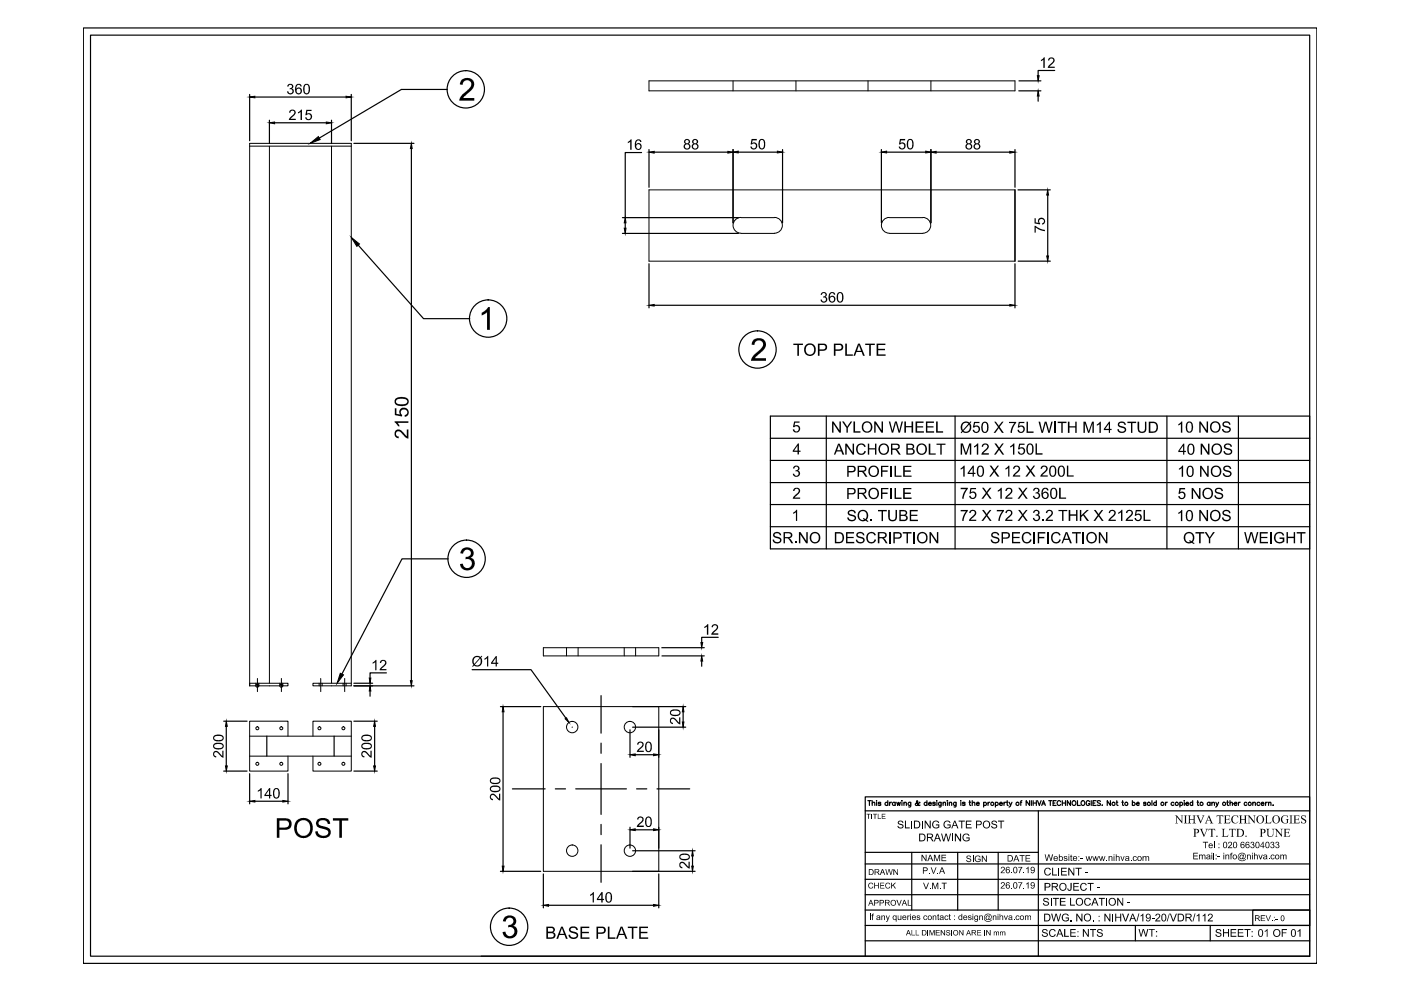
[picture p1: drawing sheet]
<svg xmlns="http://www.w3.org/2000/svg" width="297mm" height="210mm" viewBox="0 0 297 210" stroke-linecap="round" stroke-linejoin="round" font-family="sans-serif">
<!-- layer: 0 -->
<g fill="none" stroke="#000" stroke-width=".25">
<path d="M17.7 5.9h261.5v198.4h-261.5zM19.2 7.5h258.5v195.2h-258.5zM94.8 19h-9.7l-17.4 10.3M216 19.3h4.7M216 17.1h4.7M223.6 14.9h-3.5v1.1M52.9 20v9.8M54 20.6h19.4M57.1 25.5v4.9M58.2 26h11M70.3 25.5v4.9M74.5 20v9.8"/>
<path d="M75 30.4h12.8M87.2 31.5v112.8M136 32.3h-3.4v13.8M137.6 31.7v8M138.7 32.3h15.6M155.4 31.7v15.5M156.5 32.3h8.3M165.9 31.7v15.5M186.9 31.7v15.5M188 32.3h8.3M197.4 31.7v15.5M198.5 32.3h15.6"/>
<path d="M215.2 31.7v8M220.1 20.4v1.1M76 52l13.8 15.6h9.8M132 49.5h24.6M132 46.1h24.6M132.6 47.2v1.2M137.6 55.9v9.4M215.2 40.3v15.1M215.2 55.9v9.4M215.8 40.3h6.9M215.9 55.4h6.8M222.1 41.4v12.9"/>
<path d="M138.7 64.7h75.4M163.3 88.2h114.4v28.2h-114.4zM163.3 97.6h114.4M163.3 92.9h114.4M175.2 88.2v28.2M202.5 88.2v28.2M247.4 88.2v28.2M262.6 88.2v28.2M95 118.5h-9.8l-12.7 24.4M163.3 111.7h114.4M163.3 107h114.4M163.3 102.3h114.4"/>
<path d="M140.3 137.3h9M140.3 139.1h9M152.3 135.1h-3.5v1.1M47.4 152.9h5M48 154v8.4M56.6 156.1v4.2M70.8 156.1v4.2M75 145.4h12.8M75 152.9h5M75 144.9h4M78.5 146.5v1.1M79.4 154v8.4"/>
<path d="M81.9 142.7h-3.4v1.1M100.1 142h12.5l7.4 10.3M106.1 149.8h8.6M106.7 150.9v32.7M121.3 154.2h.1M127.4 147.5v7.9M127.4 157.6v2.1M133.6 154.7v5.9M134.1 154.2h11.3M134.1 149.8h11.3M139.7 154.7v5.9M144.8 150.9v2.2"/>
<path d="M148.8 140.2v1.1M47.4 163.5h5M52.9 164v6.4M54 169.9h6M61.1 164v6.4M75 163.5h5M108.6 167.3h7M117.7 167.3h2.2M122.1 167.3h10.7M127.4 161.9v10.8M127.4 174.8v2.2M127.4 179.1v8"/>
<path d="M133.6 175.4v4.4M134.7 160h3.9M134.7 175.9h3.9M135 167.3h2.1M139.3 167.3h6.9M139.7 175.4v4.4M183.4 171.9v30.8M184 169.8h.7M184.3 169.8v1M184.9 170.3l.3-.2h.2l.1 .7M184.9 169.8v1M185.8 169.8h.1"/>
<path d="M185.9 170.1v.7M186.7 170.3v-.2h-.5v.2l.5 .2v.1l-.2 .2-.3-.2M188.2 170.3a.33 .33 0 0 0-.5-.1 .33 .33 0 0 0 0 .5 .33 .33 0 0 0 .5-.1M188.2 169.8v1M188.6 170.1v.7M189 170.1h-.2l-.2 .3M189.8 170.3a.33 .33 0 0 0-.5-.1 .33 .33 0 0 0 0 .5 .33 .33 0 0 0 .5-.1M189.8 170.1v.7M190.1 170.1l.2 .7 .2-.7 .2 .7 .2-.7M191.2 169.8h.1M191.2 170.1v.7M191.7 170.3l.2-.2h.2l.1 .7"/>
<path d="M191.7 170.1v.7M193.1 170.1v.9l-.4 .1M193.1 170.3l-.1-.2a.34 .34 0 0 0-.4 .1 .34 .34 0 0 0 0 .5 .34 .34 0 0 0 .5-.1M195 170.2v-.1a.65 .65 0 0 1-.8 .6l-.1-.3 .5-.4-.1-.2-.2 .1 .2 .4 .3 .4h.2M196.5 170.3a.33 .33 0 0 0-.5-.1 .33 .33 0 0 0 0 .5 .33 .33 0 0 0 .5-.1M196.5 169.8v1M196.9 170.4h.6l-.1-.2a.33 .33 0 0 0-.5 0 .33 .33 0 0 0 .1 .5 .33 .33 0 0 0 .5-.1M198.3 170.3l-.2-.2h-.3v.2l.5 .3-.2 .2-.3-.2M198.6 169.8h.1zM198.6 170.1v.7M199.5 170.1v.9l-.4 .1M199.5 170.3a.31 .31 0 0 0-.4-.1 .31 .31 0 0 0 0 .5 .31 .31 0 0 0 .4-.1"/>
<path d="M200 170.3l.2-.2h.2l.1 .7M200 170.1v.7M200.8 169.8h.1zM200.9 170.1v.7M201.3 170.3l.1-.2h.3l.1 .7M201.3 170.1v.7M202.7 170.1v.9l-.4 .1M202.7 170.3l-.1-.2a.34 .34 0 0 0-.4 .1 .34 .34 0 0 0 0 .5 .34 .34 0 0 0 .5-.1M203.7 169.8h.1M203.7 170.1v.7M204.6 170.3v-.2h-.5v.2l.5 .2v.1l-.2 .2-.3-.2M205.5 170.1h.3"/>
<path d="M205.6 169.8v.8l.2 .2M206.1 170.3l.3-.2h.2l.1 .7M206.1 169.8v1M207 170.4h.6a.33 .33 0 0 0-.5-.2 .33 .33 0 0 0 .1 .5l.4-.1M208.5 170.3a.33 .33 0 0 1 .5-.1 .33 .33 0 0 1 0 .5 .33 .33 0 0 1-.5-.1M208.5 170.1v1M209.5 170.1v.7M209.9 170.1l-.4 .3M211 170.3a.33 .33 0 0 1 .5-.1 .33 .33 0 0 1 0 .5 .33 .33 0 0 1-.5-.1M211 170.1v1M211.9 170.4h.6a.33 .33 0 0 0-.5-.2 .33 .33 0 0 0 .1 .5l.4-.1M212.9 170.1v.7"/>
<path d="M213.2 170.1h-.2l-.1 .3M213.4 170.1h.3M213.5 169.8v.8l.3 .2M214 170.1l.3 .7 .3-.7M214.3 170.8l-.4 .3M216.3 170.1h.3M216.7 169.8l-.3 .2v.8M218.3 169.8v1l-.7-1v1M218.7 169.8v1M219 169.8v1M219 170.3h.7M219.7 169.8v1"/>
<path d="M220 169.8l.4 1 .3-1M220.1 171.9v30.8M220.9 170.8l.3-1 .4 1M221 170.4h.5M222.3 169.8h.7M222.7 169.8v1M223.3 170.3h.4M223.9 169.8h-.6v1h.6M224.9 170a.39 .39 0 0 0-.4-.2 .39 .39 0 0 0-.4 .3 .45 .45 0 0 0 .2 .6 .45 .45 0 0 0 .5-.1h.1M225.2 170.3h.7M225.2 169.8v1M225.9 169.8v1"/>
<path d="M227 169.8v1l-.7-1v1M228.4 169.8v1h.6M231 170a.37 .37 0 0 0-.4-.3 .37 .37 0 0 0-.3 .4v.3a.36 .36 0 0 0 .4 .4 .36 .36 0 0 0 .3-.4h-.2M231.4 169.8v1M231.7 170.3h.4M232.4 169.8h-.7v1h.7M233.3 169.9l-.2-.1h-.4v.3l.5 .2 .1 .3-.2 .2-.5-.2M233.7 170.7h.1M235.4 169.8v1l-.6-1v1M236.7 170.1h.3M236.8 169.8v.8l.2 .2M237.8 170.1h.4"/>
<path d="M238 169.8v.8l.2 .2M240.1 170.3l.1-.2a.34 .34 0 0 1 .4 .1 .34 .34 0 0 1-.1 .5 .34 .34 0 0 1-.4-.1M240.1 169.8v1M240.9 170.4l.6-.1a.31 .31 0 0 0-.4-.2 .31 .31 0 0 0-.2 .4l.3 .3 .3-.2M243 170.3l-.2-.2h-.3v.2l.4 .2 .1 .1-.2 .2-.3-.2M244.2 169.8v1M245.2 170.3l-.1-.2a.34 .34 0 0 0-.5 .1 .34 .34 0 0 0 .1 .5 .34 .34 0 0 0 .5-.1M245.2 169.8v1M247.1 170.1v.7M247.5 170.1h-.3l-.1 .3M248.9 170.3a.33 .33 0 0 0-.5-.1 .33 .33 0 0 0 0 .5 .33 .33 0 0 0 .5-.1M250.2 170.3a.33 .33 0 0 1 .5-.1 .33 .33 0 0 1 0 .5 .33 .33 0 0 1-.5-.1"/>
<path d="M250.2 170.1v1M251.1 169.8h.1M251.1 170.1v.7M251.4 170.4h.6a.33 .33 0 0 0-.5-.2 .33 .33 0 0 0 .1 .5l.4-.1M252.9 170.3a.31 .31 0 0 0-.5-.1 .31 .31 0 0 0 0 .5 .31 .31 0 0 0 .5-.1M252.9 169.8v1M253.8 170.1h.3M253.9 169.8v.8l.3 .2M256.6 170.3a.33 .33 0 0 0-.5-.1 .33 .33 0 0 0 0 .5 .33 .33 0 0 0 .5-.1M256.6 170.1v.7M256.9 170.3l.3-.2h.2l.1 .7M256.9 170.1v.7"/>
<path d="M257.8 170.1l.3 .7 .3-.7M258.1 170.8l-.4 .3M260.1 170.1h.3M260.2 169.8v.8l.3 .2M260.8 170.3l.2-.2h.3v.7M260.8 169.8v1M261.6 170.4l.6-.1a.31 .31 0 0 0-.4-.2 .31 .31 0 0 0-.2 .4l.3 .3 .3-.2M262.6 170.1v.7M262.9 170.1l-.3 .3M264.3 170.3a.31 .31 0 0 0-.4-.1 .31 .31 0 0 0 0 .5 .31 .31 0 0 0 .4-.1M265.6 170.3l.3-.2h.2l.1 .7M265.6 170.1v.7"/>
<path d="M267.1 170.3a.33 .33 0 0 0-.5-.1 .33 .33 0 0 0 0 .5 .33 .33 0 0 0 .5-.1M267.4 170.4h.6a.33 .33 0 0 0-.5-.2 .33 .33 0 0 0 0 .5l.5-.1M268.3 170.1v.7M268.7 170.1h-.3l-.1 .3M269 170.3l.2-.2h.2l.1 .7M269 170.1v.7M269.8 170.7h.2zM277.7 171.9h-94.3v-2.9h94.3v33.7M106.1 184.7h8.6M115.2 185.3v7.2M116.3 191.9h22.3M134.1 184.7h13.3"/>
<path d="M134.1 180.4h13.3M139.7 185.3v7.2M146.8 181.5v2.1M183.4 193h94.3M183.4 189.7h94.3M183.4 186.4h94.3M183.4 183.2h94.3M183.4 180.7h36.7M183.4 196.2h94.3M183.4 199.5h94.3M193.3 180.7v12.3M203 180.7v12.3"/>
<path d="M211.6 180.7v12.3M240.7 196.2v3.3M256.6 196.2v3.3M265.6 193h12.1v3.2h-12.1zM102 202.7h175.7"/>
<circle cx="98.8" cy="18.9" r="4"/>
<circle cx="103.5" cy="67.5" r="4"/>
<circle cx="160.6" cy="74.1" r="4"/>
<circle cx="98.9" cy="118.5" r="4"/>
<circle cx="210.4" cy="170.4" r=".35"/>
<circle cx="215.7" cy="170.4" r=".35"/>
<circle cx="227.7" cy="170.2" r=".49"/>
<circle cx="229.6" cy="170.2" r=".48"/>
<circle cx="236.1" cy="170.4" r=".35"/>
<circle cx="238.8" cy="170.4" r=".35"/>
<circle cx="243.6" cy="170.4" r=".35"/>
<circle cx="246.5" cy="170.4" r=".35"/>
<circle cx="249.5" cy="170.4" r=".35"/>
<circle cx="254.8" cy="170.4" r=".35"/>
<circle cx="259.5" cy="170.4" r=".35"/>
<circle cx="265" cy="170.4" r=".35"/>
<circle cx="107.9" cy="196.5" r="4"/>
</g>
<g fill="#000">
<path d="M61 18l.3-.2h.5l.4 .4-.1 .4-.2 .2 .4 .3-.1 .7-.5 .2h-.4l-.5-.5 .3-.2a.43 .43 0 0 0 .6 .4 .43 .43 0 0 0 .3-.5 .43 .43 0 0 0-.6-.3v-.2l.5-.2v-.3l-.2-.2h-.3l-.3 .4-.2-.1zM220.7 12.7l.8-.6v2.3h-.3v-1.7l-.5 .3zM222.3 12.5l.6-.4 .6 .3 .1 .6-1.1 1.1h1.1v.3h-1.5l.2-.5 1-1v-.3l-.2-.2h-.5l-.1 .4h-.3zM61.4 23.5l.4-.3h.4l.4 .3v.7l-1 1h1.1v.2h-1.5l.3-.5 .9-.9v-.3l-.3-.2-.4 .1-.1 .3h-.3zM63.2 23.8l.6-.6h.2v2.2h-.3v-1.7l-.4 .3zM65 23.3h1.1v.2h-.9l-.1 .6 .7-.1 .4 .6-.2 .6-.4 .3-.6-.1-.3-.5h.3a.48 .48 0 0 0 .7 .2 .48 .48 0 0 0 .1-.7 .48 .48 0 0 0-.7-.1l-.4 .1zM97.7 17.1l.6-.4 .7-.2 .8 .2 .5 .4 .3 .7-.2 .7-2.2 2.3h2.4v.5h-3.2l.3-.9 1.7-1.5 .5-.8a.9 .9 0 0 0-.8-1.1 .9 .9 0 0 0-1 1l-.6-.1zM133.2 30.1l.5-.6h.2v2.3h-.3v-1.8l-.5 .4zM159.4 29.5h1.1v.3h-.9l-.2 .6 .6-.2 .5 .4v.7l-.4 .4h-.6l-.4-.5v-.1h.3l.2 .4h.4l.3-.5-.1-.4-.3-.2-.8 .2zM190.8 29.5h1.1v.3h-.9l-.1 .6 .5-.2 .6 .5v.6l-.5 .4-.6-.1-.3-.5 .3 .1a.47 .47 0 0 0 .6 .1 .47 .47 0 0 0 .1-.7 .47 .47 0 0 0-.7 0h-.3zM219.3 47.9l1.4 .7 .8 .1v.3l-.8-.1-1.1-.7v1.1h-.3zM219.3 46.3h.3v.9h.6l-.1-.3v-.4l.4-.3h.6l.4 .5v.5l-.2 .3-.3 .1v-.3l.3-.2v-.4l-.2-.2-.4-.1-.4 .3 .2 .9-1.2-.2z"/>
<path d="M102.1 66.3l.9-.5 .5-.7h.4v4.8h-.6v-3.7l-1.1 .7zM159.8 72.1l.7-.4h.8l.6 .3 .4 .4 .1 .8-.2 .7-2.1 2h2.3v.6h-3.2l.1-.5 .4-.6 1.6-1.4 .4-.6a.9 .9 0 0 0-.7-1.2 .9 .9 0 0 0-1.1 1l-.5-.1 .1-.6zM168.2 72.9h2v.3h-.8v2.2h-.3v-2.2h-.9zM174.1 62.1l.3-.2h.5l.4 .4v.4l-.3 .2 .3 .2 .1 .6-.3 .4h-.7l-.4-.3v-.3h.2l.1 .3 .4 .2 .4-.3-.1-.5-.5-.1v-.2l.5-.2v-.4l-.5-.2-.2 .4h-.3zM179.2 72.9h.3v2.2h1.3v.3h-1.6zM183.4 72.9h2.1v.3h-.9v2.2h-.3v-2.2h-.9zM185.9 72.9h1.8v.3h-1.5v.8h1.4v.3h-1.4v.8h1.6v.3h-1.9zM83.7 86.6h.3v1.2l.9 .1-.3-.5 .3-.7 .4-.3 .8 .1 .5 .6v.8l-.3 .3-.5 .2v-.4l.5-.3v-.5l-.4-.4h-.5l-.4 .4v.5l.3 .3-.1 .3-1.5-.3zM83.8 91.4l.5-.3h.6l1.3 1.4v-1.4h.4v1.9l-.6-.2-1.4-1.4-.4 .1-.2 .3 .1 .6 .5 .1-.1 .4-.5-.1-.3-.5zM83.7 89.3h2.9v.4h-2.3l.4 .6-.3 .1-.7-.9zM168.4 89.4h1.1v.2h-.9l-.1 .7 .6-.2 .5 .6-.1 .7-.4 .3-.8-.1-.2-.5h.3a.51 .51 0 0 0 .6 .3 .51 .51 0 0 0 .4-.6 .51 .51 0 0 0-.6-.4l-.4 .2h-.3zM176.4 89.4h.3l1.3 1.8v-1.8h.3v2.3h-.4l-1.2-1.8v1.8h-.3z"/>
<path d="M179.2 94.1h.3l1.3 1.8v-1.8h.3v2.3h-.3l-1.3-1.8v1.8h-.3zM178.5 89.4h.4l.7 1.1 .8-1.1h.3l-.9 1.3v1h-.3v-1zM180.9 89.4h.4v2h1.1v.3h-1.5zM181.7 94.4l.7-.4 .6 .1 .4 .3 .2 .3-.4 .1-.3-.5h-.6l-.3 .2-.2 .5 .1 .7 .4 .4h.6l.4-.5 .3 .1-.4 .6-.3 .1h-.6l-.5-.3-.3-.8zM184 94.1h.3v.9h1.2v-.9h.3v2.3h-.3v-1.1h-1.2v1.1h-.3zM185.3 89.4h.4l1.2 1.8v-1.8h.3v2.3h-.3l-1.3-1.8v1.8h-.3zM188.4 89.4h.3l.5 2 .6-2h.3l.5 2 .5-2h.3l-.6 2.3h-.3l-.5-2-.6 2h-.3zM191.7 89.4h.4v.9h1.2v-.9h.3v2.3h-.3v-1.1h-1.2v1.1h-.4zM194.1 89.4h1.7v.3h-1.3v.7h1.2v.2h-1.2v.8h1.4v.3h-1.8zM196.3 89.4h1.7v.3h-1.4v.7h1.3v.2h-1.3v.8h1.4v.3h-1.7zM196.9 94.1h.3v2h1.2v.3h-1.5zM198.5 89.4h.3v2h1.2v.3h-1.5z"/>
<path d="M198.6 94.1h1.9v.2h-.8v2.1h-.3v-2.1h-.8zM203.7 94h.4l.7 2.1 .7-2.1h.4v2.4h-.3v-2l-.7 2h-.2l-.7-2v2h-.3zM206.5 89.5h1.2v.2h-1l-.1 .6h.8l.4 .5-.2 .7-.4 .3-.7-.1-.3-.6 .4 .1a.52 .52 0 0 0 .6 .2 .52 .52 0 0 0 .3-.6 .52 .52 0 0 0-.6-.3l-.3 .2-.3-.1zM206.5 94.6l.7-.6h.2v2.4h-.3v-1.9l-.5 .4zM208.3 94.2l.4-.2h.4l.5 .4-.1 .7-1 1h1.1v.3h-1.5l.2-.6 .9-.7 .2-.4-.1-.3-.4-.2-.4 .2-.1 .3h-.3zM210.8 89.4h.3l.7 .9 .6-.9h.4l-.9 1.1 .9 1.3h-.4l-.6-1-.8 1h-.3l.9-1.2zM210.8 94h.4l.6 .9 .7-.9h.3l-.8 1.1 .9 1.3h-.4l-.7-1-.7 1h-.4l.9-1.2zM213.9 89.5h1.5l-.6 1.2-.2 1.1h-.3v-.6l.8-1.5h-1.2zM214.2 94.6l.7-.6h.2v2.4h-.3v-1.9l-.5 .4zM216 89.5h1.2v.2h-1l-.1 .6 .7-.1 .5 .5-.1 .6-.4 .5-.7-.1-.4-.3v-.3h.3l.3 .4 .3 .1 .4-.5-.1-.4-.3-.2-.8 .1zM216.1 94.1h1.1v.2h-.9l-.1 .7 .6-.2 .5 .4 .1 .6-.5 .6h-.7l-.4-.4v-.2l.3-.1 .1 .4 .5 .1 .4-.5-.2-.5-.2-.1-.9 .2zM217.6 89.4h.3v2.1h1.2v.3h-1.5z"/>
<path d="M219.6 94h.3v2.1h1.1v.3h-1.4zM220.2 89.4h.3l.5 2 .5-2h.4l.5 2 .5-2h.3l-.6 2.4h-.3l-.6-2.1-.6 2.1h-.3zM224.3 89.4h1.8v.3h-.8v2.1h-.3v-2.1h-.7zM226.4 89.4h.4v1h1.2v-1h.3v2.4h-.3v-1.2h-1.2v1.2h-.4zM229.7 89.4h.5l.6 2 .7-2h.4v2.4h-.3v-2l-.7 2h-.2l-.7-2.1v2.1h-.3zM232.6 90l.8-.6v2.4h-.3v-1.9l-.5 .4zM237.1 89.6l.5-.2h.6l.4 .3 .1 .4h-.3l-.3-.4h-.4a.36 .36 0 0 0-.4 .4 .36 .36 0 0 0 .5 .2l.9 .5 .1 .4-.2 .4-.8 .2-.5-.1-.3-.3-.1-.4h.3l.1 .3 .2 .2h.6l.3-.1a.49 .49 0 0 0-.1-.6 .49 .49 0 0 0-.6-.1l-.7-.4zM239 89.4h1.9v.3h-.8v2.1h-.3v-2.1h-.8zM241.2 89.4h.3v1.7l.4 .4 .7-.1 .2-2h.2v1.7l-.2 .6-.7 .1-.7-.2-.2-.7zM249.8 89.9l.7-.5h.2v2.3h-.3v-1.8l-.5 .3zM254.3 89.4h.3l1.2 1.8v-1.8h.3v2.3h-.3l-1.2-1.8v1.8h-.3zM254.6 94.1h.3l1.2 1.8v-1.8h.3v2.3h-.3l-1.2-1.8v1.8h-.3z"/>
<path d="M259.3 89.6l.5-.3 .6 .1 .5 .5v.1h-.3a.58 .58 0 0 0-.6-.4 .58 .58 0 0 0-.5 .4l.2 .3 1 .2 .2 .3 .1 .4-.2 .3-.4 .2h-.7l-.5-.3-.1-.4 .3-.1 .1 .4 .4 .2 .6-.1 .1-.2a.68 .68 0 0 0-.8-.6l-.6-.3zM259.6 94.3l.5-.3 .6 .1 .3 .2 .2 .4h-.3l-.3-.4h-.5a.36 .36 0 0 0-.3 .5 .36 .36 0 0 0 .5 .2l.9 .4 .1 .5-.2 .3-.4 .2h-.6l-.6-.4-.1-.3 .3-.1 .1 .3 .3 .2 .4 .1 .4-.3a.62 .62 0 0 0-.8-.6l-.4-.2-.2-.2zM97.9 116.5l.8-.4h.7l.7 .4 .3 .6-.1 .7-.5 .5 .7 .4 .2 .7-.2 .7-.4 .5-.8 .3h-.8l-.8-.7-.1-.6 .5-.1 .3 .6 .5 .3a.98 .98 0 0 0 1.1-1 .98 .98 0 0 0-1.3-.8v-.5h.3a.8 .8 0 0 0 .8-.9 .8 .8 0 0 0-.9-.7 .8 .8 0 0 0-.7 .9l-.6-.1zM164 113.1l.4-.3h.7l.4 .3 .1 .4h-.3l-.3-.4h-.4a.38 .38 0 0 0-.4 .5 .38 .38 0 0 0 .6 .2l.6 .2 .3 .3v.4l-.3 .4-1 .1-.5-.3-.1-.4 .3-.1 .3 .5h.6a.4 .4 0 0 0 .4-.5 .4 .4 0 0 0-.6-.3l-.8-.3-.1-.3zM168.2 99l.4-.3 .7 .1 .2 .6-.3 .4 .4 .2v.3l-.1 .5-.4 .3-.8-.2-.2-.4 .3-.1v.1a.47 .47 0 0 0 .6 .3 .47 .47 0 0 0 .3-.6 .47 .47 0 0 0-.6-.3l.1-.2a.39 .39 0 0 0 .4-.4 .39 .39 0 0 0-.4-.4 .39 .39 0 0 0-.4 .5l-.3-.1zM168.5 114.9h.3v.3h-.3zM168.2 108.7l.8-.6v2.3h-.2v-1.8l-.6 .4zM169.4 112.8h.3l1.3 1.9v-1.9h.3v2.4h-.4l-1.2-1.9v1.9h-.3zM168.3 103.6l.3-.2h.6l.4 .3v.7l-1.1 1.1h1.1v.2h-1.5l.2-.5 .8-.7 .2-.3a.43 .43 0 0 0-.4-.6 .43 .43 0 0 0-.4 .5h-.3zM179.4 112.8h1.7v.3h-1.4v.7h1.3v.3h-1.3v.8h1.4v.3h-1.7zM179.8 108.4l.7-.3 .5 .1 .3 .2 .2 .4h-.3l-.4-.4h-.6l-.2 .3 .1 .3 1 .2 .3 .3 .1 .5-.3 .4-.8 .1-.6-.3-.2-.5h.3l.1 .2 .4 .3h.5l.3-.2-.1-.4-1-.3-.3-.2zM181.7 113l.9-.2 .6 .4 .1 .3h-.4v-.3l-.3-.1h-.5l-.3 .2 .2 .4 1.2 .4 .1 .6-.2 .4-1.1 .1-.4-.3-.1-.5h.3v.2l.4 .3h.5a.4 .4 0 0 0 .3-.5 .4 .4 0 0 0-.6-.3l-.8-.4-.1-.4z"/>
<path d="M184.5 110.2h.3v.3h-.3zM183.9 113.2l.7-.4 .9 .2 .2 .5h-.3l-.3-.4h-.6l-.4 .3-.1 .3 .1 .9 .4 .3h.6l.3-.6 .3 .1-.4 .7-.9 .1-.5-.4-.2-1zM186.8 103.5h1.6v.2h-1.3v.7h1.1v.3h-1.1v1.1h-.3zM186.8 98.8h1.6v.2h-1.3v.7h1.1v.3h-1.1v1.1h-.3zM186.2 108.1h1.8v.3h-.8v2.1h-.3v-2.1h-.7zM189.7 103.5h.3v2h1.1v.3h-1.4zM189.7 98.8h.3v2h1.1v.3h-1.4zM188.3 108.1h.4v1.8l.3 .3h.5l.3-.1 .1-2h.3v1.7l-.3 .6-.9 .1-.5-.3-.2-.5zM191.5 103.5h1.7v.2h-1.4v.7h1.3v.3h-1.3v.8h1.5v.3h-1.8zM191.5 98.8h1.7v.2h-1.4v.7h1.3v.3h-1.3v.8h1.5v.3h-1.8zM191.4 112.8h1.9v.3h-.8v2.1h-.3v-2.1h-.8zM192.9 108.1h1.7v.3h-1.4v.7h1.3v.3h-1.3v.8h1.4v.3h-1.7z"/>
<path d="M197.1 112.8h.3l1.2 1.9v-1.9h.3v2.4h-.3l-1.2-1.9v1.9h-.3zM203.7 108.1h1.5v.3l-.7 1-.2 1h-.3l.1-.5 .3-1 .4-.5h-1.1zM203.7 103.4h1.5v.3l-.7 1.1-.2 .9h-.3l.1-.5 .3-1 .4-.5h-1.1zM203.7 99.3l.8-.6v2.3h-.3v-1.8l-.5 .4zM205.8 103.5h1.1v.2h-.9l-.2 .7 .5-.2 .6 .3 .1 .7-.4 .5h-.7l-.4-.4v-.1l.3-.1 .2 .4 .3 .1 .4-.4v-.5l-.3-.2-.9 .1zM205.6 108.3l.7-.2 .6 .3v.7l-1.1 1.1h1.2v.2h-1.5v-.3l1.2-1.2-.1-.4-.2-.2-.5 .2-.1 .3h-.3zM208.2 108.1h.4l.6 .9 .7-.9h.3l-.8 1.1 .8 1.2h-.3l-.7-.9-.7 .9h-.4l.9-1.2zM208.2 103.4h.4l.6 .9 .7-.9h.3l-.8 1.1 .8 1.2h-.3l-.7-.9-.7 .9h-.4l.9-1.2zM209.8 98.7h.4l.6 .9 .7-.9h.3l-.8 1.1 .9 1.2h-.4l-.7-.9-.7 .9h-.4l.9-1.1zM210.2 113.1l.6-.3h.5l.4 .3 .2 .4h-.3l-.4-.4h-.4a.37 .37 0 0 0-.3 .4 .37 .37 0 0 0 .5 .3l.6 .2 .3 .3v.4l-.3 .4-.9 .1-.6-.5-.1-.3h.3l.3 .5h.7a.4 .4 0 0 0 .3-.5 .4 .4 0 0 0-.6-.3l-.8-.3zM211.3 108.1h1.6v.3l-.8 1.1-.1 .9h-.3v-.5l.3-.8 .5-.7h-1.2zM211.6 104l.6-.6h.2v2.3h-.3v-1.8l-.5 .4z"/>
<path d="M213.2 99.3l.8-.6v2.3h-.2v-1.8l-.6 .4zM214.6 112.8h1.7v.3h-1.4v.7h1.3v.3h-1.3v.8h1.4v.3h-1.7zM213.3 108.3l.7-.2 .6 .3v.7l-1.1 1.1h1.1v.2h-1.5l.1-.3 1.1-1.2v-.4l-.2-.2-.6 .2v.3h-.3zM213.3 103.6l.9-.2 .4 .3v.7l-1.1 1.1h1.1v.2h-1.5l.1-.4 1.1-1.1v-.4l-.3-.2-.4 .1-.1 .4h-.3zM215.9 108.1h.4l.5 .9 .7-.9h.4l-.9 1.1 .9 1.2h-.4l-.7-.9-.7 .9h-.4l1-1.2zM215.9 103.4h.4l.5 .9 .7-.9h.4l-.9 1.1 .9 1.2h-.4l-.7-.9-.7 .9h-.4l1-1.2zM214.9 98.9l.4-.2h.5l.4 .3 .1 .3-.1 .5-1 1h1.1v.2h-1.6l.2-.5 1.1-1.1-.1-.3-.3-.2-.4 .2-.1 .3h-.3zM217.5 98.7h.4l.6 .9 .6-.9h.4l-.8 1.1 .9 1.2h-.4l-.7-.9-.7 .9h-.4l.9-1.1zM216.8 113.2l.8-.4 .6 .1 .3 .3 .2 .3h-.3l-.3-.3-.6-.1-.5 .6v.6l.4 .6h.5l.4-.2 .1-.4 .3 .1-.4 .7-.4 .1h-.5l-.6-.4-.2-.5zM219.1 108.4l.5-.3 .5 .1 .3 .3-.1 .5a.22 .22 0 0 0-.1 .2 .22 .22 0 0 0 .2 .2l.1 .5-.4 .5-.6 .1-.5-.4v-.3h.3l.3 .4 .5-.1 .1-.2-.1-.4-.5-.2v-.2l.4-.1 .1-.2a.4 .4 0 0 0-.4-.5 .4 .4 0 0 0-.4 .5l-.3-.1zM219.1 103.7l.4-.3h.4l.5 .4v.4l-.3 .3 .4 .3v.6l-.4 .3h-.7l-.3-.2-.1-.3 .3-.1 .3 .4h.4l.2-.3v-.3l-.3-.3h-.3v-.2l.4-.2a.39 .39 0 0 0-.2-.6 .39 .39 0 0 0-.5 .5l-.3-.1zM220 112.8h1.6v.3h-1.3v.7h1.1v.3h-1.1v1.1h-.3z"/>
<path d="M221 110.1h.3v.3h-.3zM220.8 98.9l.3-.2h.5l.4 .3 .1 .3-.1 .5-1 1h1.1v.2h-1.5l.2-.5 1-1.1v-.3l-.3-.2-.5 .2-.1 .3h-.3zM221.9 108.3l.7-.2 .6 .3v.5l-.1 .3-1 1h1.1v.2h-1.5l.1-.4 1.1-1.2v-.3l-.3-.2-.4 .1-.1 .4h-.3zM224.6 103.4h.3v2.1h1.1v.2h-1.4zM223.1 113.2l.7-.4 .8 .2 .3 .5h-.3l-.3-.3-.6-.1-.4 .2-.1 .5v.8l.4 .3h.5l.4-.3 .1-.3 .3 .1-.3 .6-.8 .2-.7-.3-.3-.9zM224.4 108.1h1.9v.3h-.8v2h-.3v-2h-.8zM226.2 98.7h.3v2.1h1.1v.2h-1.4zM226.6 108.1h.3v1h1.2v-1h.3v2.3h-.3v-1.1h-1.2v1.1h-.3zM227.3 112.8h1.9v.3h-.8v2.1h-.3v-2.1h-.8zM229 108.1h.2v1.2l1.2-1.2h.5l-1.1 1 1.1 1.3h-.4l-.9-1.1-.4 .3v.8h-.2zM231.9 108.1h.4l.6 .9 .7-.9h.3l-.8 1.1 .9 1.2h-.4l-.7-.9-.7 .9h-.4l.9-1.2zM233 112.8h.3l1.2 1.9v-1.9h.3v2.4h-.3l-1.2-1.9v1.9h-.3z"/>
<path d="M235.2 108.3l.7-.2 .6 .3v.7l-1.1 1.1h1.2v.2h-1.6l.2-.4 .9-.9 .2-.3-.1-.3-.3-.2-.3 .1-.3 .4h-.3zM237.1 108.7l.5-.3 .2-.3h.2v2.3h-.3v-1.8l-.6 .4zM238.9 108.3l.6-.2 .6 .3v.7l-1 1.1h1.1v.2h-1.6l.2-.4 1.1-1.2-.1-.3-.2-.2-.4 .1-.2 .4h-.3zM240.8 108.1h1.2v.3h-1l-.1 .7 .7-.2 .5 .6-.1 .6-.5 .4-.7-.1-.2-.4-.1-.1 .3-.1 .2 .4h.5l.3-.4-.1-.4-.2-.2-.9 .1zM242.5 108.1h.3v2.1h1.1v.2h-1.4zM250.1 103.5h1.2v.3h-1l-.1 .6 .3-.2 .4 .1 .4 .5v.7l-.4 .3-.8-.1-.3-.5h.3a.52 .52 0 0 0 .6 .3 .52 .52 0 0 0 .4-.6 .52 .52 0 0 0-.5-.4l-.5 .2h-.2zM249.8 108.7l.7-.6h.2v2.4h-.3v-1.9l-.6 .4zM250 99.3l.4-.2 .2-.4h.2v2.4h-.3v-1.8l-.5 .3zM252.7 103.5h.3l1.2 1.8v-1.8h.3v2.3h-.3l-1.2-1.9v1.9h-.3zM253.5 112.8h1.8v.3h-.7v2.1h-.4v-2.1h-.7zM254.3 108.1h.3l1.2 1.9v-1.9h.3v2.4h-.3l-1.2-1.9v1.9h-.3zM254.4 98.8h.3l1.3 1.8v-1.8h.3v2.3h-.3l-1.3-1.8v1.8h-.3z"/>
<path d="M255.4 112.8h.4l.7 1.1 .7-1.1h.4l-1 1.4v1h-.3v-1zM257.7 103.7l.3-.2 .7-.1 .5 .3 .1 .4h-.3l-.3-.4h-.5a.37 .37 0 0 0-.3 .5 .37 .37 0 0 0 .6 .2l.8 .4v.5l-.2 .4-.4 .1h-.7l-.5-.6v-.2h.3l.3 .5h.5a.42 .42 0 0 0 .4-.5 .42 .42 0 0 0-.6-.3l-.7-.3zM259.2 108.5l.5-.4h.6l.5 .3 .1 .4h-.3l-.2-.3-.5-.1a.37 .37 0 0 0-.4 .4 .37 .37 0 0 0 .5 .3l.9 .4 .1 .4-.2 .4-.5 .2h-.4l-.5-.1-.3-.5v-.2h.3l.2 .4 .7 .1a.39 .39 0 0 0 .4-.5 .39 .39 0 0 0-.5-.3l-.9-.3zM259.5 98.9l.4-.2h.5l.6 .4v.3h-.3v-.3l-.4-.1-.4 .1a.34 .34 0 0 0-.2 .4 .34 .34 0 0 0 .4 .2l.9 .3 .1 .5-.1 .4-.3 .2h-.8l-.4-.2-.2-.3v-.3h.3l.2 .5h.7a.42 .42 0 0 0 .3-.5 .42 .42 0 0 0-.5-.3l-.9-.3-.1-.5zM263.8 112.8h.3l.5 2.1 .5-2.1h.4l.5 2.1 .5-2.1h.3l-.6 2.4h-.3l-.6-2.1-.6 2.1h-.3zM267.1 112.8h1.7v.3h-1.4v.7h1.3v.3h-1.3v.8h1.4v.3h-1.7zM270.4 113.2l.7-.4 .8 .1 .4 .6-.3 .1-.2-.4-.3-.1h-.5l-.5 .5-.1 .7 .5 .6h.6l.5-.2v-.4h-.7v-.3h1v.9l-.9 .3-.8-.2-.5-.8v-.6zM272.8 112.8h.3v1h1.2v-1h.3v2.4h-.3v-1.1h-1.2v1.1h-.3zM274.9 112.8h1.9v.3h-.8v2.1h-.3v-2.1h-.8zM149.3 132.9l.5-.3 .2-.3h.2v2.3h-.3v-1.8l-.6 .4zM151 132.6l.4-.3 .8 .3 .1 .4-.1 .3-1 1h1.1v.3h-1.5l.2-.5 .9-.9a.41 .41 0 0 0-.3-.6 .41 .41 0 0 0-.5 .4h-.3zM45.3 159.5l.3-.3 .5 .1 1 1v-1.1h.3v1.5l-.5-.3-1-.9-.4 .1-.1 .2 .1 .4 .4 .1-.1 .3-.4-.1-.2-.4z"/>
<path d="M76.8 159.4l.6-.2 1.1 1.1v-1.1h.3v1.5l-.4-.2-.8-.9-.6-.1a.44 .44 0 0 0-.2 .5 .44 .44 0 0 0 .5 .3l-.1 .3-.5-.3-.1-.6zM79.1 140.4l.7-.5v2.2h-.2v-1.7l-.6 .3zM80.7 140.1l.3-.2h.5l.3 .3v.7l-.9 1h1v.2h-1.4l.2-.5 .8-.8a.41 .41 0 0 0-.1-.7 .41 .41 0 0 0-.6 .5l-.3-.1zM102.7 139.6l.8-.5v2.2h-.2v-1.7l-.6 .3zM135.2 157.5l.4-.3 .5 .1 .3 .2 .1 .3-.1 .4-1 1h1.1v.2h-1.5l.2-.4 .9-.9a.42 .42 0 0 0-.2-.7 .42 .42 0 0 0-.5 .5h-.3zM142.2 152.3l.6-.2 1.2 1.1v-1.1h.2v1.5l-.4-.2-.7-.7-.4-.3h-.3l-.1 .3v.4l.4 .1v.3l-.4-.1-.3-.3zM54.7 167.6l.6-.5h.2v2.2h-.3v-1.7l-.5 .3zM67.2 173.9l.5-.4 1.2-.1 .9 .6 .2 .7h-.5l-.1-.5-.5-.3h-.7l-.4 .2a.62 .62 0 0 0-.2 .7 .62 .62 0 0 0 .8 .3l1 .3 .5 .4 .2 .9-.2 .5-.7 .4-1.1 .1-.7-.3-.5-.7v-.4l.5-.1 .1 .5 .2 .3 .6 .2 .8-.1a.67 .67 0 0 0 .5-.7 .67 .67 0 0 0-.8-.6l-1.1-.2-.5-.4-.2-.5zM70.6 173.5h3.2v.5h-1.3v3.6h-.6v-3.6h-1.3zM104 168.5l.3-.2h.4l1.1 1v-1h.3v1.4l-.4-.1-1-1-.2-.1-.2 .1-.2 .3 .1 .3 .3 .2v.3l-.3-.1-.3-.4zM135.2 173.4l.5-.3 .7 .3 .1 .3-.1 .4-1 .9h1.1v.3h-1.5l.2-.4 .9-1a.41 .41 0 0 0-.3-.5 .41 .41 0 0 0-.4 .4l-.3-.1zM183.7 172.6h.9v.1h-.4v.9h-.1v-.9h-.4z"/>
<path d="M184.8 172.6h.1v1h-.1zM185.1 172.6h.8v.1h-.3v.9h-.2v-.9h-.3zM186.1 172.6h.1v.9h.6v.1h-.7zM187 172.6h.7v.1h-.6v.3h.6v.1h-.6v.4h.7v.1h-.8zM190.4 174.2l.3-.2h.4l.3 .1 .1 .4h-.2v-.2l-.3-.1a.3 .3 0 0 0-.4 .2 .3 .3 0 0 0 .4 .3l.6 .3v.3l-.3 .3h-.7l-.3-.5h.2l.2 .3h.4a.28 .28 0 0 0 .2-.4 .28 .28 0 0 0-.4-.1l-.5-.3zM191.9 174h.2v1.4h.8v.2h-1zM193.2 174h.2v1.6h-.2zM195.5 174h.2v1.6h-.2zM196.1 174h.2l.8 1.3v-1.3h.2v1.6h-.2l-.9-1.2v1.2h-.1zM197.8 174.2l.4-.2 .7 .1 .2 .4h-.2l-.3-.3h-.4l-.2 .2-.2 .5 .3 .5 .5 .1 .3-.2v-.3h-.5v-.2h.8v.6l-.7 .3-.6-.2-.3-.5zM199.5 176.7h.2l.4 1.4 .4-1.4h.2l.4 1.4 .3-1.4h.2l-.4 1.7h-.2l-.4-1.4-.4 1.4h-.2zM200.2 174.3l.4-.3 .8 .1 .1 .4h-.2l-.3-.3h-.5l-.2 .3v.5l.2 .4 .5 .1 .4-.2v-.3h-.6v-.2h.8v.6l-.7 .3-.5-.1-.4-.6z"/>
<path d="M201.9 176.7h.2v1.7h-.2zM202.5 176.7h.2l.9 1.3v-1.3h.2v1.7h-.3l-.8-1.3v1.3h-.2zM203.3 174h1.3v.2h-.6v1.4h-.2v-1.4h-.5zM204.8 174h1.2v.2h-1v.5h.9v.2h-.9v.5h1v.2h-1.2zM204.2 177l.4-.3 .7 .1 .2 .4h-.2l-.3-.3-.4 .1-.3 .2v.5l.2 .4 .5 .1 .4-.1v-.3h-.5v-.3h.7v.6l-.5 .3-.7-.1-.3-.5zM210.2 174.2l.3-.2h.5l.3 .1 .1 .4h-.2l-.1-.2-.2-.1a.3 .3 0 0 0-.5 .2 .3 .3 0 0 0 .5 .3l.5 .3-.1 .6h-.8l-.3-.3 .1-.2 .2 .3 .4 .1a.31 .31 0 0 0 .3-.4 .31 .31 0 0 0-.4-.2l-.6-.3zM211.6 174h1.3v.2h-.5v1.4h-.3v-1.4h-.5zM249.1 172.9h.4l1 1.3v-1.2l-.2-.1h.6l-.2 .1v1.6l-1.2-1.4v1.3l.2 .1h-.5l.2-.1v-1.4zM251 172.9h.7l-.2 .1v1.5l.2 .1h-.7l.2-.1v-1.5zM251.8 172.9h.7l-.2 .2v.6h.8v-.6l-.3-.2h.7l-.2 .2v1.3l.2 .2h-.7l.3-.2v-.6h-.8v.6l.2 .2h-.7l.3-.2v-1.3zM253.6 172.9h.7l-.2 .2 .5 1.1 .4-1-.1-.3h.5l-.8 1.7zM255 178.5h1.1v.1h-.4v1.2h-.2v-1.2h-.5z"/>
<path d="M254.4 175.7h.6l-.1 .3 .4 1.1 .5-1.1-.2-.3h.5l-.2 .3-.6 1.5-.7-1.6zM257.4 178.5h.1v1.3h-.1zM256.3 175.7h1.3l.1 .4-.3-.2h-.3v1.4l.2 .1h-.7l.2-.1v-1.4h-.4l-.2 .2zM258 172.9h1.3v.4l-.1-.3h-.4v1.4l.2 .2h-.7l.2-.2v-1.4h-.4l-.1 .3zM259.5 172.9h1.2l.1 .4-.3-.3h-.6v.7h.5l.2-.3v.6l-.2-.3h-.5v.7l.7 .1 .3-.3-.2 .4h-1.2l.2-.1v-1.5zM259 175.7h.8l-.3 .2v1.3l.7 .1 .2-.3-.1 .4h-1.3l.3-.2v-1.3zM260.4 178.6l.2-.1 .6 .1v.4l-.6 .7h.7v.1h-1l.5-.6a.29 .29 0 0 0 .2-.5 .29 .29 0 0 0-.5 .1l-.1 .1zM260.6 175.7h1.4v.4l-.2-.2h-.4v1.3l.2 .2h-.7l.3-.2v-1.3h-.5l-.1 .2zM261.3 173.1l.5-.3 .5 .2 .2-.2v.6l-.3-.4-.4-.1-.3 .2-.2 .4v.5l.3 .4 .5 .1 .5-.3-.4 .3-.6 .1-.4-.4-.2-.6zM262.7 172.9h.7l-.2 .1v.7h.7v-.7l-.2-.1h.7l-.2 .1v1.5l.2 .1h-.7l.2-.1v-.7h-.7v.7l.2 .1h-.7l.2-.1v-1.5zM264.4 172.9h.5l1 1.3v-1.2l-.2-.1h.5l-.2 .3v1.4l-1.1-1.4v1.1l.2 .3h-.6l.3-.2v-1.3zM265.2 178.6l.6-.1 .1 .4-.2 .2a.41 .41 0 0 1 0 .7 .41 .41 0 0 1-.6-.3h.2a.28 .28 0 0 0 .3 .2 .28 .28 0 0 0 .2-.3 .28 .28 0 0 0-.4-.2v-.2a.22 .22 0 0 0 .3-.1 .22 .22 0 0 0-.1-.3 .22 .22 0 0 0-.3 .2h-.2z"/>
<path d="M269.4 178.6l.5-.1 .2 .2-.1 .4 .2 .4-.3 .3a.43 .43 0 0 1-.6-.3h.2a.27 .27 0 0 0 .3 .2 .27 .27 0 0 0 .2-.4 .27 .27 0 0 0-.4-.1l.1-.2a.23 .23 0 0 0 .3-.2 .23 .23 0 0 0-.3-.2 .23 .23 0 0 0-.2 .3l-.2-.1zM268.2 172.9h.7l-.3 .2v1.2l.1 .2h.6l.3-.4-.1 .5h-1.3l.2-.2v-1.3zM268.4 175.7h.8l-.3 .2v1.1l.3 .3h.4l.2-.2 .1-1.1-.3-.3h.6l-.2 .2-.2 1.4-.6 .2-.4-.3-.1-1.2zM270.2 175.7h.5l1 1.3v-1l-.2-.3h.5l-.2 .2v1.5l-1.1-1.3v1.1l.2 .2h-.6l.3-.3v-1.1zM270.5 178.6l.5-.1 .2 .1v.3l-.2 .2 .3 .3-.3 .4h-.4l-.2-.3h.2l.1 .2a.27 .27 0 0 0 .4-.2 .27 .27 0 0 0-.4-.3v-.2a.23 .23 0 0 0 .3-.2 .23 .23 0 0 0-.2-.2 .23 .23 0 0 0-.2 .3l-.2-.1zM272.1 175.7h1.3v.4l-.2-.2h-.6v.6h.5l.2-.3v.6l-.2-.2h-.5v.6l.5 .1 .5-.3-.2 .4h-1.3l.2-.1v-1.4zM271.9 173.1l.4-.3 .6 .2 .1-.2 .1 .6-.3-.4-.5-.1-.3 .2-.2 .5 .1 .4 .4 .5 .6-.1v-.5l-.3-.2h.7l-.2 .1-.1 .7-.8 .1-.4-.2-.2-.4v-.5zM273.4 172.9h.7l-.3 .2v1.3l.3 .2h-.7l.2-.2v-1.3zM274.2 172.9h1.3v.4l-.2-.3h-.6v.7h.4l.3-.3v.6l-.2-.3h-.5v.8h.6l.3-.3-.1 .4h-1.3l.2-.1v-1.5zM275.9 173.1l.3-.3h.6v.6l-.1-.2-.3-.2a.29 .29 0 0 0-.4 .2 .29 .29 0 0 0 .3 .3l.6 .4 .1 .3-.3 .4h-.8v-.6l.3 .5h.3l.2-.2-.1-.4-.7-.4zM106.9 194.6l.6-.5h.9l.6 .3 .4 .7v.6l-.6 .6 .4 .2 .5 .6v.8l-.3 .4-.8 .6-.8 .1-.6-.3-.4-.3-.2-.8 .6-.1 .1 .5 .2 .3a.96 .96 0 0 0 1.6-.7 .96 .96 0 0 0-1.4-1l.1-.5h.2a.79 .79 0 0 0 .8-.8 .79 .79 0 0 0-.7-.8 .79 .79 0 0 0-.9 .8v.1l-.6-.1zM120.7 196.8l.5-.4h.7l.5 .4 .1 .4h-.3l-.4-.5-.6 .1a.43 .43 0 0 0-.2 .5 .43 .43 0 0 0 .6 .2l.5 .2 .4 .2 .1 .4-.1 .4-.7 .4h-.6l-.5-.3-.2-.6h.4l.2 .5 .5 .1 .4-.1 .2-.3a.53 .53 0 0 0-.6-.5l-.9-.5z"/>
<path d="M123.1 196.5h1.8v.3h-1.5v.8h1.5v.3h-1.5v.9h1.6v.3h-1.9zM125.1 189.7l.8-.6v2.2h-.2v-1.6l-.5 .2zM128.9 196.5h.3v2.3h1.3v.3h-1.6zM133.1 196.5h2v.3h-.8v2.3h-.3v-2.3h-.9zM135.5 196.5h1.9v.3h-1.5v.8h1.4v.3h-1.4v.9h1.5v.3h-1.9zM144.1 183l.4-.3 .4 .1 1.1 1v-1.1h.2v1.4l-.4-.1-1.1-1-.5 .2 .1 .4 .4 .2v.3l-.4-.1-.3-.3zM184.4 193.8h.1v1.3h-.1zM184.9 193.8l.4-.1v.2h-.2v.2h.1l-.1 .1v.9h-.2v-.9h-.1zM184.3 187.2h.6l.2 .1v.2l-.6-.2-.3 .3 .1 .4 .2 .3 .7-.3-.2 .3-.6 .1-.2-.2-.1-.6zM185.3 187.2h.2v.5h.7v-.5h.1v1.2h-.1v-.6h-.7v.6h-.2zM186.6 187.2h.9v.1h-.8v.4h.7v.1h-.7v.5h.8v.1h-.9zM186.9 194.1h.2a.33 .33 0 0 1 .4 0 .33 .33 0 0 1 .1 .4v.6h-.1v-.6a.22 .22 0 0 0-.3-.3 .22 .22 0 0 0-.2 .3v.6h-.1z"/>
<path d="M187.8 194.1h.2l.2 .8 .3-.8h.2l-.6 1.4-.3-.2h.3v-.2zM187.7 184.3h.2l.2 1 .3-1h.2l.3 1 .2-1h.2l-.4 1.2h-.1l-.3-1.1-.3 1.1h-.2zM187.9 187.2h.6l.2 .1-.1 .2-.2-.2h-.3l-.3 .3 .1 .4 .2 .3 .7-.3-.2 .3-.6 .1-.2-.2-.1-.6zM188.9 187.2h.2v.5l.7-.5h.2l-.5 .5 .5 .7h-.2l-.5-.7-.2 .3v.4h-.2zM189.4 184.3h.2l.7 1v-1h.1v1.2h-.2l-.6-1v1h-.2zM190 190.8h.3l.3 1.1 .4-1.1h.2l-.5 1.2h-.1zM190.3 194.1h.2v.6a.24 .24 0 0 0 .3 .2 .24 .24 0 0 0 .1-.3v-.5h.2v1h-.2v-.2l-.2 .2a.29 .29 0 0 1-.3-.1 .29 .29 0 0 1-.1-.3zM192.4 194.1l.1 .2 .1-.2h.3l-.4 .3v.7h-.1zM192.5 190.8h.1v1.1h.6v.1h-.7zM193.3 197.2h.1v1h.6v.1h-.7zM194.2 197.2h.1v1h.6v.1h-.7zM194.4 194.2l.5-.1 .2 .2-.2 .1a.18 .18 0 0 0-.2-.2 .18 .18 0 0 0-.1 .2 .18 .18 0 0 0 .2 .1 .33 .33 0 0 1 .2 .5 .33 .33 0 0 1-.5 0l-.2-.2 .2 .1a.21 .21 0 0 0 .3 .1 .21 .21 0 0 0 .1-.3 .21 .21 0 0 0-.3-.1l-.2-.2z"/>
<path d="M195.4 181.2h.2l.7 1.1v-1.1h.1v1.4h-.1l-.7-1.1v1.1h-.2zM195.7 187.2h.2l.4 1.2 .5-1.2h.1l-.5 1.3h-.2zM195.9 194.2l.5-.1 .2 .3a.34 .34 0 0 0-.5-.2 .34 .34 0 0 0-.1 .5 .34 .34 0 0 0 .4 .2v-.2h.2l-.2 .4h-.3l-.3-.2zM196.7 197.2h.1v1.1h-.1zM196.9 185.1h.3v.2h-.3zM197.1 197.2h.2l.3 1 .4-1h.2v1.1h-.2v-.9l-.3 .9h-.2l-.3-.9v.9h-.1zM197.2 188.3h.1v.2h-.1zM197.6 187.2h.3l.4 1.1 .4-1.1h.2v1.3h-.1v-1.1l-.5 1.1h-.1l-.4-1.1v1.1h-.2zM197.8 194.1h.2a.33 .33 0 0 1 .4 0 .33 .33 0 0 1 .1 .4v.6h-.2v-.6a.22 .22 0 0 0-.2-.3 .22 .22 0 0 0-.2 .3v.6h-.1zM197.3 183.9h.2l.4 1.2 .5-1.2h.2l-.6 1.4h-.2zM198 181.2h.3l.4 1.2 .4-1.2h.2v1.4h-.1v-1.2l-.4 1.2h-.2l-.4-1.2v1.2h-.2zM198.4 197.2h.8v.1h-.6v.4h.6v.1h-.6v.4h.7v.1h-.9z"/>
<path d="M198.7 185.1h.2v.2h-.2zM198.8 193.9l.2-.1v.3h.1l-.1 .8 .2 .2-.4-.1v-.8h-.1zM199.2 188.3h.2v.2h-.2zM199.4 197.2h.2l.6 .9v-.9h.2v1.1h-.2l-.6-.9v.9h-.2zM199.6 181.2h1v.2h-.8v.4h.7v.1h-.7v.5h.8v.2h-1zM199.7 187.2h1v.1h-.4v1.2h-.2v-1.2h-.4zM200.7 197.3l.5-.1 .2 .2-.1 .1a.24 .24 0 0 0-.3-.2 .24 .24 0 0 0-.2 .3l.7 .3-.1 .3-.3 .2-.4-.1-.2-.3 .3 .2a.24 .24 0 0 0 .4 0 .24 .24 0 0 0 0-.3l-.2-.1a.31 .31 0 0 1-.4-.2 .31 .31 0 0 1 .1-.3zM200.3 194.2l.5-.1 .3 .2-.2 .1-.1-.2h-.3l-.1 .4a.26 .26 0 0 0 .3 .4 .26 .26 0 0 0 .2-.3 .31 .31 0 0 1-.1 .4 .31 .31 0 0 1-.4-.1l-.1-.2zM201.2 193.9l.2-.1v.3h.2l-.2 .1v.7l.2 .2h-.2l-.2-.2zM201.7 197.2h.2v1.1h-.2zM203.4 197.2l.7 .9v-.9h.2v1.1h-.2l-.6-.9v.9h-.1zM204.9 181.5l.7-.1 .3 .4-.4-.2a.26 .26 0 0 0-.4 .1 .26 .26 0 0 0 .4 .3l.3 .1 .1 .4-.2 .3h-.4l-.4-.2-.1-.3h.2l.3 .3a.27 .27 0 0 0 .5-.2 .27 .27 0 0 0-.4-.2l-.5-.3z"/>
<path d="M205.3 194.2l.5-.1 .2 .2-.2 .1a.18 .18 0 0 0-.2-.2 .18 .18 0 0 0-.1 .2 .18 .18 0 0 0 .2 .1 .33 .33 0 0 1 .2 .5 .33 .33 0 0 1-.5 0l-.2-.2 .2 .1a.21 .21 0 0 0 .3 .1 .21 .21 0 0 0 .1-.3 .21 .21 0 0 0-.3-.1l-.3-.2zM206.2 181.4h.2v1.4h-.2zM207.2 197.2h.8v.1h-.7v.4h.7v.1h-.7v.4h.7v.1h-.8zM206.8 181.6l.3-.2 .7 .1 .1 .3h-.2l-.3-.3-.3 .1-.2 .2v.5l.1 .2 .4 .1 .3-.1v-.3h-.4v-.1h.6v.5l-.5 .2-.5-.1-.3-.5zM207.6 194.1l.1 .1 .3-.1a.33 .33 0 0 1 .4 .4v.6h-.2v-.6a.22 .22 0 0 0-.2-.3 .22 .22 0 0 0-.2 .3v.6h-.2zM208.2 181.4h.1l.8 1.1v-1.1h.1v1.4h-.1l-.8-1.1v1.1h-.1zM208.7 197.2h.1v1.1h-.1zM209.1 197.2h.2l.6 .9v-.9h.1v1.1h-.1l-.6-.9v.9h-.2zM210.5 194.1h.2a.33 .33 0 0 1 .4 0 .33 .33 0 0 1 .2 .4v.6h-.2v-.6a.22 .22 0 0 0-.3-.3 .22 .22 0 0 0-.1 .3v.6h-.2zM210.7 197.5h.5l.1 .2 .1-.2a.26 .26 0 0 1 .3 0 .26 .26 0 0 1 .1 .3v.5h-.1v-.5a.18 .18 0 0 0-.2-.2 .18 .18 0 0 0-.2 .3v.4h-.1v-.5a.19 .19 0 0 0-.3-.2 .19 .19 0 0 0-.1 .3v.4h-.1zM211.9 193.8h.2v.4l.1-.1h.4l.1 1h-.2v-.7a.24 .24 0 0 0-.3-.2 .24 .24 0 0 0-.1 .3v.6h-.2zM212 197.5l.7 .1a.23 .23 0 0 1 .3-.1 .23 .23 0 0 1 .1 .2l.1 .6h-.2v-.5a.18 .18 0 0 0-.2-.2 .18 .18 0 0 0-.1 .3v.4h-.2v-.5a.17 .17 0 0 0-.2-.2 .17 .17 0 0 0-.1 .2l-.1 .5h-.1z"/>
<path d="M212.3 183.9l.4-.1 .3 .1v.5l-.6 .6h.6v.1h-.9l.7-.7a.25 .25 0 0 0-.1-.5 .25 .25 0 0 0-.3 .3h-.2zM212.3 187.2l.4-.2 .3 .2v.5l-.6 .6h.6v.1h-.9l.7-.8a.25 .25 0 0 0-.1-.4 .25 .25 0 0 0-.3 .3l-.2-.1zM212.8 194.1h.2l.2 .8 .3-.8h.2l-.4 1h-.1zM214.4 185h.2v.1h-.2zM214.4 188.2h.2v.2h-.2zM214.9 194.9h.2v.2h-.2zM215.9 183.8h.9l-.4 .7-.1 .6h-.2v-.2l.4-1h-.6zM215.9 187.1h.9l-.4 .6-.1 .7h-.2v-.3l.4-.9h-.6zM215.4 194.2l.6-.1 .1 .3-.2-.1a.3 .3 0 0 0-.4 .1 .3 .3 0 0 0 .1 .4 .3 .3 0 0 0 .4-.1h.2l-.3 .4-.5-.1-.1-.3zM216.2 181.3h1v.2h-.4v1.2h-.2v-1.2h-.4zM217 185h.2v.1h-.2zM217 188.2h.2v.2h-.2z"/>
<path d="M217.3 194.1l.1 .1 .5-.1 .1 .2 .5-.2 .1 .1v.9h-.1l-.1-.7a.2 .2 0 0 0-.2-.2 .2 .2 0 0 0-.2 .3v.6h-.1v-.7a.21 .21 0 0 0-.3-.2 .21 .21 0 0 0-.1 .4v.5h-.2zM217.4 181.3h1v.2h-.8v.4h.8v.1h-.8v.5h.9v.2h-1.1zM217.6 184.1l.5-.3v1.3h-.2v-1l-.3 .2zM217.6 187.4l.5-.4v1.4h-.2v-1.1l-.3 .2zM221 197.2l.3-.2h.5l.2 .1 .1 .3-.2 .1-.1-.3-.3-.1a.28 .28 0 0 0-.3 .4 .28 .28 0 0 0 .4 .2l.5 .3v.5l-.8 .1-.4-.4 .2-.1 .1 .3h.6a.28 .28 0 0 0 .2-.4 .28 .28 0 0 0-.5-.1l-.4-.2zM221.2 190.5l.3-.1h.5l.3 .2v.2l-.1 .1-.2-.3-.2-.1a.29 .29 0 0 0-.4 .4 .29 .29 0 0 0 .4 .2l.5 .2a.59 .59 0 0 1-.3 .7 .59 .59 0 0 1-.8-.2l-.1-.3 .7 .4a.32 .32 0 0 0 .4-.3 .32 .32 0 0 0-.4-.3l-.6-.3zM221.5 181.1h.2l.2 1.2 .4-1.2h.2l.3 1.2 .3-1.2h.2l-.4 1.4h-.2l-.3-1.2-.3 1.2h-.3zM221.5 184.3l.4-.3h.5l.3 .2 .1 .2-.2 .1-.2-.3h-.4l-.3 .1-.1 .4 .1 .6 .3 .2 .4-.1 .2-.4 .2 .1-.2 .4-.7 .1-.3-.1-.2-.5zM222.7 190.4h.2v1.6h-.2zM223.1 184h.2v1.4h.8v.2h-1zM222.9 193.7h.2l.3 1.4 .4-1.4h.2l.4 1.4 .4-1.4h.2l-.5 1.7h-.2l-.4-1.5-.4 1.5h-.2zM222.6 197.1l.8-.1 .3 .2 .1 .2-.2 .1-.2-.3-.4-.1-.4 .4v.6l.4 .4 .4-.1 .2-.4 .2 .1-.3 .5h-.6l-.4-.3-.1-.6z"/>
<path d="M223.2 190.4h1.3v.2h-.5v1.4h-.3v-1.4h-.5zM224.4 184h.2v1.6h-.2zM224.7 190.4h1.2v.2h-.9v.5h.9v.2h-.9v.5h.9v.2h-1.2zM225 184h1.2v.2h-1v.5h.9v.2h-.9v.5h1v.2h-1.2zM225.6 181.7l.5-.2 .2 .3-.2-.1a.17 .17 0 0 0-.3-.1 .17 .17 0 0 0 .1 .3h.2a.36 .36 0 0 1 0 .7 .36 .36 0 0 1-.6-.4l.2 .1a.21 .21 0 0 0 .3 .1 .21 .21 0 0 0 .1-.2 .21 .21 0 0 0-.3-.1l-.2-.2zM225.6 197h.3v1.4h.7v.2h-1zM225.3 194l.6-.3 .5 .1 .2 .4h-.2l-.3-.3-.6 .1-.1 .3v.5l.1 .3 .5 .1 .4-.2v-.3h-.5v-.2h.7v.6l-.4 .3h-.5l-.4-.2-.2-.5zM227 187.2h.2l-.1 1.5-.3 .2-.3-.1-.2-.3 .2-.2a.25 .25 0 0 0 .2 .4 .25 .25 0 0 0 .3-.4zM226.5 184h.2l.9 1.3v-1.3h.2v1.6h-.2l-.9-1.3v1.3h-.2zM226.9 190.4h.2v1.4h.8v.2h-1zM226.9 197h1.2v.2h-1v.5h.9v.2h-.9v.5h1v.2h-1.2zM227 195.1h.2v.3h-.2z"/>
<path d="M227 181.3l.2-.1v.3h.1l-.1 .2v.7l.2 .1h-.4v-.8h-.1zM227.6 187.2h1.1v.2h-.9v.5h.9v.2h-.9v.5h1v.2h-1.2zM228.2 193.7h.2l.9 1.3v-1.3h.2v1.7h-.3l-.8-1.3v1.3h-.2zM228 184h1.3v.2h-.5v1.4h-.2v-1.4h-.6zM229.1 181.9h.5v.2h-.5zM229.6 197h.2l.8 1.3v-1.3h.3v1.6h-.3l-.8-1.2v1.2h-.2zM230.1 184.9h.6v.2h-.6zM229.2 187.5l.3-.3h.5l.3 .2 .1 .3h-.2l-.3-.3-.4 .1-.3 .5 .1 .4 .3 .3 .5-.1 .1-.3h.2l-.2 .5-.5 .1-.5-.3-.2-.4zM230.2 181.5h.1l.3 .8 .2-.8h.2l.2 .8 .2-.8h.2l-.4 1h-.1l-.2-.7-.2 .7h-.2zM230 190.6l.4-.2h.5l.3 .2 .1 .2-.2 .1-.2-.3-.4-.1-.4 .4v.6l.3 .4 .5-.1 .2-.4 .2 .1-.3 .5h-.7l-.3-.3-.2-.6zM230.6 187.2h1.3v.2h-.6v1.4h-.2v-1.4h-.5zM231.1 197h1.3v.2h-.6v1.4h-.2v-1.4h-.5z"/>
<path d="M231.7 195.1h.2v.3h-.2zM231.6 181.5h.1l.3 .8 .2-.8h.2l.2 .8 .2-.8h.2l-.4 1h-.1l-.2-.7-.2 .7h-.2zM232.8 197.1l.7-.1 .3 .4-.2 .1-.2-.3-.3-.1a.28 .28 0 0 0-.3 .4 .28 .28 0 0 0 .4 .2l.6 .3-.1 .5-.4 .2-.5-.1-.2-.5h.2l.1 .3 .3 .1a.33 .33 0 0 0 .4-.4 .33 .33 0 0 0-.5-.2l-.5-.4zM232.6 188.2h.6v.1h-.6zM233 181.5h.1l.3 .8 .2-.8h.2l.2 .8 .2-.8h.2l-.4 1h-.1l-.2-.7-.2 .7h-.2zM233 190.4h1.2v.2h-.5v1.4h-.2v-1.4h-.5zM234.2 193.7h.2l.8 1.3v-1.3h.2v1.7h-.2l-.8-1.3v1.3h-.2zM234.5 190.4h.2v1.6h-.2zM234.5 182.3h.3v.2h-.3zM235 181.5h.2v.2l.2-.2a.33 .33 0 0 1 .5 .4v.6h-.2v-.6a.24 .24 0 0 0-.3-.2 .24 .24 0 0 0-.2 .3v.5h-.2zM235.8 193.7h.2v1.7h-.2zM236.4 193.7h.3v.7h.8v-.7h.2v1.7h-.2v-.8h-.8v.8h-.3z"/>
<path d="M236.6 181.1h.1v.6l.2-.2 .4 .2 .1 .8h-.2v-.6a.24 .24 0 0 0-.3-.2 .24 .24 0 0 0-.2 .3v.5h-.1zM236.9 190.4h.2l.9 1.3v-1.3h.1v1.6h-.2l-.8-1.2v1.2h-.2zM237.5 181.5h.2l.3 .8 .3-.8h.1l-.3 1h-.2zM237.9 193.7h.2l.5 1.5 .6-1.5h.2l-.6 1.7h-.3zM239.1 191.3h.6v.2h-.6zM239.7 182.3h.2v.2h-.2zM240.3 181.7l.5-.2 .2 .2-.2 .2a.33 .33 0 0 0-.5-.1 .33 .33 0 0 0 .1 .5v.1a.28 .28 0 0 0 .3 0 .28 .28 0 0 0 .2-.2h.2l-.2 .3h-.6l-.1-.3zM241.4 193.7h.2l-.5 1.7h-.2zM241.4 197h.2l.3 1.4 .4-1.4h.2l.4 1.4 .4-1.4h.2l-.5 1.6h-.2l-.4-1.5-.4 1.5h-.2zM242.2 181.5l.2 .2 .5-.2 .1 .2 .1-.1a.34 .34 0 0 1 .5 .3v.6h-.1v-.6a.22 .22 0 0 0-.3-.2 .22 .22 0 0 0-.2 .2v.6h-.1v-.6a.25 .25 0 0 0-.3-.2 .25 .25 0 0 0-.2 .3v.5h-.2zM241.8 194.1l.6-.4v1.7h-.2v-1.3l-.3 .2zM243.6 197h1.2v.1h-.5v1.5h-.2v-1.5h-.5z"/>
<path d="M244.2 194.6h.6v.3h-.6zM245.1 193.8l.6-.1 .3 .3-.1 .4-.7 .8h.8v.2h-1.1l.1-.3 .8-.7a.32 .32 0 0 0-.3-.5 .32 .32 0 0 0-.3 .3h-.2zM247.9 193.7h.1l-.5 1.7h-.1zM248 193.7h.3l.5 1.5 .5-1.5h.2l-.6 1.7h-.3zM253.3 193.7h.2l-.5 1.7h-.2zM253 180.8h1v.2h-.8v.4h.7v.2h-.7v.4h.8v.2h-1zM254.2 181.2h.2v.2l.1-.2h.3l.1 .2 .2-.2a.32 .32 0 0 1 .5 .3v.7h-.2v-.6a.22 .22 0 0 0-.2-.3 .22 .22 0 0 0-.2 .3v.6h-.2v-.7a.23 .23 0 0 0-.3-.1 .23 .23 0 0 0-.1 .3v.5h-.2zM253.7 194.1l.6-.4v1.7h-.2v-1.3l-.3 .2zM255 194.1l.6-.4v1.7h-.2v-1.3l-.4 .2zM256.2 193.8l.6-.1 .3 .3-.1 .5-.7 .7h.8v.2h-1.1l.1-.3 .7-.6a.33 .33 0 0 0 0-.6 .33 .33 0 0 0-.5 .3h-.2zM257.3 180.8h.1v1.4h-.1zM257.8 197.1l.7-.1 .3 .1 .1 .3-.2 .1-.1-.3-.3-.1a.28 .28 0 0 0-.3 .4 .28 .28 0 0 0 .4 .2l.6 .3-.2 .5-.7 .1-.4-.3v-.2h.2l.2 .3 .4 .1a.28 .28 0 0 0 .3-.4 .28 .28 0 0 0-.4-.2l-.6-.3z"/>
<path d="M258.2 181.6h.5v.2h-.5zM259.3 197h.2v.7h.9v-.7h.2v1.6h-.2v-.7h-.9v.7h-.2zM259.8 181.2h.2v.2l.1-.2a.38 .38 0 0 1 .5 .4v.6h-.2v-.6a.24 .24 0 0 0-.2-.3 .24 .24 0 0 0-.2 .4v.5h-.2zM260.9 180.9l.4-.1-.2 .2v.2h.2l-.2 .1v.9h-.2v-.9h-.2zM260.9 197h1.2v.2h-1v.5h1v.2h-1v.5h1v.2h-1.2zM262.4 197h1.2v.2h-.9v.5h.9v.2h-.9v.5h1v.2h-1.3zM263.8 197h1.3v.2h-.5v1.4h-.2v-1.4h-.6zM264.4 181.2l.1 .2 .2-.2 .4 .1 .1 .9h-.2v-.6a.24 .24 0 0 0-.3-.3 .24 .24 0 0 0-.1 .4v.5h-.2zM265.9 180.8h.1v.5l.2-.1 .4 .1 .1 .9h-.2v-.6a.24 .24 0 0 0-.3-.3 .24 .24 0 0 0-.2 .4v.5h-.1zM266.8 181.2h.2l.3 .8 .3-.8h.1l-.4 1h-.1zM267.3 194.1h.9v.1h-.7v.4h.7v.1h-.7v.5h.7v.1h-.9zM268.2 197.4l.5-.4v1.6h-.1v-1.2l-.4 .2z"/>
<path d="M268.3 194.1h.2l.4 1.1 .4-1.1h.2l-.5 1.2h-.2zM269 182h.2v.2h-.2zM269.6 195.1h.2v.2h-.2zM269.4 181.4l.3-.2h.3l.2 .2-.1 .1a.32 .32 0 0 0-.6 0 .32 .32 0 0 0 .2 .5 .24 .24 0 0 0 .3 .1 .24 .24 0 0 0 .1-.3 .27 .27 0 0 1-.1 .4 .27 .27 0 0 1-.3 0l-.3-.3zM270.5 194.8h.4v.1h-.4zM271.5 181.2l.1 .2 .2-.2h.2l.2 .2 .1-.2a.32 .32 0 0 1 .3 0 .32 .32 0 0 1 .2 .3v.7h-.2v-.6a.2 .2 0 0 0-.2-.3 .2 .2 0 0 0-.2 .3v.6h-.2v-.7a.23 .23 0 0 0-.3-.1 .23 .23 0 0 0-.1 .3v.5h-.1zM271.8 197h1.1v.2h-.9v.5h.7v.2h-.7v.7h-.2zM275.1 197.4l.6-.4v1.6h-.2v-1.2l-.4 .2z"/>
<path d="M62.8 18l.3-.2h.5l.3 .3 .1 .2h-.3l-.2-.3h-.3l-.4 .5v.3l.3-.2 .4-.1 .5 .5v.6l-.4 .4-.6-.1-.4-.4-.1-.7zM62.9 19.3a.46 .46 0 0 0 .9 0 .46 .46 0 0 0-.9 0z"/>
<path d="M64.4 18l.4-.2h.4l.4 .4 .1 1.3-.5 .5h-.5l-.3-.3-.1-1.1zM64.8 18l-.2 .5v.8l.2 .4a.65 .65 0 0 0 .7-.9l-.1-.4a.4 .4 0 0 0-.6-.4z"/>
<path d="M134.8 29.8l.4-.3 .5 .1 .2 .2 .1 .3h-.3l-.1-.3h-.5l-.3 .6v.2l.5-.3 .6 .3 .1 .6-.3 .6h-.6l-.4-.4-.1-1.1zM134.9 31.1a.46 .46 0 0 0 .9 0 .46 .46 0 0 0-.9 0z"/>
<path d="M145.3 29.6l.5-.1 .5 .3v.5l-.3 .2 .3 .1 .1 .6-.4 .5h-.6l-.4-.4v-.5l.3-.3-.3-.4zM145.3 30a.37 .37 0 0 0 .7 0 .37 .37 0 0 0-.7 0zM145.2 31a.45 .45 0 0 0 .9 0 .45 .45 0 0 0-.9 0z"/>
<path d="M146.8 29.8l.4-.3h.5l.3 .3v.4l-.3 .3 .3 .2 .1 .5-.3 .4-.6 .1-.5-.3v-.7l.4-.2-.4-.3zM147 30a.37 .37 0 0 0 .7 0 .37 .37 0 0 0-.7 0zM146.9 31.1a.46 .46 0 0 0 .9 0 .46 .46 0 0 0-.9 0z"/>
<path d="M161 29.7l.5-.3 .4 .1 .3 .3v1.4l-.4 .5-.6-.1-.3-.4-.1-.8zM161.3 29.7l-.2 .5v.7l.2 .5a.62 .62 0 0 0 .7-.9l-.1-.6-.3-.2z"/>
<path d="M192.5 29.7l.2-.2h.5l.4 .4 .1 1.1-.5 .7h-.5l-.4-.5-.1-.9zM192.8 29.7l-.3 .4v.9l.3 .5 .6-.3v-1.1a.4 .4 0 0 0-.6-.4z"/>
<path d="M204.8 29.8l.4-.3h.5l.3 .2 .1 .5-.4 .3 .4 .2v.5l-.3 .4-.6 .1-.4-.3-.1-.7 .4-.2-.3-.3zM205 30a.36 .36 0 0 0 .7 0 .36 .36 0 0 0-.7 0zM204.9 31.1a.5 .5 0 0 0 1 0 .5 .5 0 0 0-1 0z"/>
<path d="M206.6 29.7l.7-.2 .4 .3v.4l-.3 .3 .4 .2 .1 .5-.2 .3-.3 .2h-.5l-.5-.4v-.5l.4-.3-.3-.4zM206.8 30.1a.36 .36 0 0 0 .7 0 .36 .36 0 0 0-.7 0zM206.7 31.1a.45 .45 0 0 0 .9 0 .45 .45 0 0 0-.9 0z"/>
<path d="M170.8 73.2l.6-.4h.6l.7 .4 .2 .6v.7l-.3 .6-.5 .3-.6 .1-.4-.1-.4-.4-.2-1.1zM171.1 73.3l-.3 .7 .2 .9 .5 .3 .6-.1 .3-.3 .2-.4-.2-1-.4-.3h-.5z"/>
<path d="M173.4 72.9h1.4l.3 .1 .3 .4-.1 .6-.2 .3-1.3 .1v1h-.4zM173.8 73.2v.9h.8l.3-.2 .1-.5-.2-.2z"/>
<path d="M176.8 72.9h1.4l.4 .2 .2 .3-.1 .5-.3 .4-1.3 .1v1h-.3zM177.1 73.2v.9l1-.1a.47 .47 0 0 0 .3-.6 .47 .47 0 0 0-.6-.2z"/>
<path d="M175.9 62.2l.3-.3h.5l.2 .2 .2 .3-.3 .1a.41 .41 0 0 0-.5-.3 .41 .41 0 0 0-.3 .4v.4l.2-.3h.4l.5 .3v.5l-.3 .6h-.6l-.5-.4v-.9zM176 63.4a.47 .47 0 0 0 .9 0 .47 .47 0 0 0-.9 0z"/>
<path d="M177.8 62h.7l.3 .7-.1 1.1-.5 .4-.6-.2-.2-.6v-.9zM177.9 62.2l-.2 .4v.9l.1 .3 .3 .2 .4-.3v-1.1l-.2-.4z"/>
<path d="M181.9 72.9h.4l1.1 2.5h-.4l-.3-.8h-1.1l-.3 .8h-.4zM182.1 73.1l-.4 1.3h.9z"/>
<path d="M83.7 84.7l.9-.5h1.3l.6 .5 .1 .7-.5 .6-.7 .1-1-.1-.7-.5zM84.2 84.7l-.2 .6 .5 .4h1.3l.4-.3a.67 .67 0 0 0-.1-.7 .67 .67 0 0 0-.7-.2z"/>
<path d="M169.2 94h.2v1.5h.3v.3h-.3v.6h-.3v-.6h-1v-.3zM169.1 94.5l-.7 1h.7z"/>
<path d="M177.7 94.1h.3l1 2.3h-.4l-.2-.7h-1l-.3 .7h-.3zM177.9 94.3l-.4 1.2h.7z"/>
<path d="M182.9 89.7l.7-.4 .9 .2 .5 .9-.2 .9-.7 .4h-.6l-.5-.3-.3-.6v-.6zM183.3 89.7l-.3 .7 .2 .8 .4 .3 .6-.1 .4-.6-.1-.8-.4-.4z"/>
<path d="M184.4 99l.4-.2 .7-.1 .6 .4 .3 1-.5 .8-.9 .2-.6-.3-.3-.5v-.7zM184.7 99.1l-.3 .6 .2 .9 .5 .3 .6-.1 .3-.6-.1-.8-.5-.4z"/>
<path d="M186.5 94.4l.6-.4 .7 .1 .4 .3 .3 .5v.7l-.4 .6-.5 .2h-.5l-.6-.3-.3-.7zM186.9 94.4l-.3 .4v.9l.4 .4h.7l.4-.3v-1l-.5-.5z"/>
<path d="M188.9 94.1h1.4l.4 .2v.8l-.6 .2 .9 1.1h-.4l-.8-1h-.6v1h-.3zM189.2 94.3v.8h1l.1-.1a.39 .39 0 0 0 .1-.5 .39 .39 0 0 0-.4-.2z"/>
<path d="M192.2 94.1h1.2l.4 .3v.5l-.3 .3 .4 .2v.5l-.3 .4-1.4 .1zM192.5 94.3v.7h.8l.1-.1a.39 .39 0 0 0 0-.5 .39 .39 0 0 0-.4-.1zM192.5 95.3v.8h.6a.42 .42 0 0 0 .5-.4 .42 .42 0 0 0-.6-.4z"/>
<path d="M194.5 94.5l.7-.5 .9 .2 .4 .8v.7l-.3 .5-.5 .2-.9-.1-.5-.8zM194.8 94.5l-.2 .4 .1 .9 .4 .3h.7l.4-.6-.1-.9-.5-.3z"/>
<path d="M204 89.7l.6-.3h.6l.3 .2 .3-.3 .2 .2-.3 .3 .2 .5v.6l-.4 .7-.6 .2-.8-.2-.3 .3-.1-.2 .2-.3-.2-.4v-.6zM204.3 89.8l-.3 .5 .1 .9 1.2-1.4-.4-.2zM205.5 90l-1.2 1.4 .7 .1 .5-.3 .1-.4z"/>
<path d="M207.2 99.1l.3-.3 .6-.1 .4 .5 .1 1.3-.5 .6-.6-.1-.3-.2-.1-.5zM207.6 99l-.2 .5v.9l.3 .4a.68 .68 0 0 0 .6-.3 .68 .68 0 0 0 0-.7l-.2-.8z"/>
<path d="M208.3 89.6l.3-.2h.4l.5 .4 .1 1.3-.2 .4-.3 .3h-.6l-.3-.4-.2-1zM208.6 89.7l-.3 .7 .2 1a.5 .5 0 0 0 .7 0 .5 .5 0 0 0 .1-.7l-.1-.8-.2-.2z"/>
<path d="M217.9 94.2l.3-.2h.4l.5 .6v1.3l-.5 .5h-.5l-.4-.4-.1-1zM218.2 94.3l-.3 .7 .1 .8a.41 .41 0 0 0 .5 .4 .41 .41 0 0 0 .3-.5v-1.2a.38 .38 0 0 0-.6-.2z"/>
<path d="M222.6 99l.4-.3h.4l.5 .5v1.3l-.5 .6-.6-.1-.3-.4-.1-1zM223 99l-.2 .4-.1 .9 .2 .5 .4 .1 .3-.4 .1-1-.3-.5z"/>
<path d="M224.5 99l.3-.3h.5l.4 .6v1.2l-.4 .6-.7-.1-.3-.4v-1zM224.8 99l-.2 .4v.8l.1 .6 .4 .1 .4-.5v-1l-.2-.4z"/>
<path d="M235.1 89.4h.2v1.5h.4v.3h-.4v.6h-.2v-.6h-1.1v-.3zM235.1 89.9l-.8 1h.8z"/>
<path d="M243.6 89.4h1.1l.6 .4 .2 1.1-.5 .8-1.4 .1zM243.9 89.7v1.8l1-.1 .3-.7-.1-.7-.4-.3z"/>
<path d="M250.9 94.1h.2v1.5h.3v.2h-.3v.6h-.3v-.6h-1v-.2zM250.8 94.5l-.7 1.1h.7z"/>
<path d="M251.6 89.6l.4-.2h.4l.5 .5v1.2l-.2 .4-.3 .2h-.6l-.3-.3-.1-1zM252 89.6l-.2 .3-.1 .5v.7l.2 .3a.61 .61 0 0 0 .8-.8l-.2-.8z"/>
<path d="M251.8 98.9l.5-.2 .3 .1 .5 .6-.1 1.2-.5 .5-.6-.1-.3-.4v-.9zM252.1 99l-.2 .4v.8l.1 .5 .4 .2 .3-.2 .1-.2v-1.1l-.3-.4z"/>
<path d="M251.9 94.4l.3-.3h.5l.5 .4 .1 1.1-.5 .8h-.5l-.4-.3-.2-1.2zM252.2 94.4l-.2 .4 .2 1.2a.51 .51 0 0 0 .6 0 .51 .51 0 0 0 .2-.6l-.2-1-.2-.1z"/>
<path d="M256.7 89.8l.7-.5 1 .2 .4 .9-.2 .9-.6 .4h-.6l-.5-.3-.3-.6zM257.1 89.7l-.2 .7 .1 .8 .4 .3 .7-.1 .4-.6-.1-.8-.4-.4z"/>
<path d="M257.1 98.9l.5-.2h.5l.6 .4 .3 .9-.2 .5-.4 .5-.8 .1-.7-.4-.2-.4v-.7zM257.2 99.3l-.2 .4 .2 .9 .5 .3 .6-.1 .3-.6-.1-.9-.5-.3h-.5z"/>
<path d="M257.1 94.4l.5-.3 .6-.1 .7 .5 .2 1-.4 .7-.5 .2h-.5l-.6-.4-.2-1zM257.4 94.5l-.2 .4 .1 .9 .4 .3h.7l.4-.5-.1-.9-.6-.4z"/>
<path d="M166.1 112.8h1.3l.5 .3 .1 .6-.2 .3-.5 .1 .9 1.1h-.4l-.4-.7-.4-.4h-.6v1.1h-.3zM166.4 113.1v.8h.8l.4-.2a.39 .39 0 0 0 0-.5 .39 .39 0 0 0-.4-.1z"/>
<path d="M171.9 113.2l.7-.4h.6l.4 .3 .3 .6-.2 1.1-.8 .4-.8-.2-.4-.7v-.8zM172.4 113.2l-.4 .5 .1 .8 .3 .4h.8l.4-.6-.1-.8-.5-.4z"/>
<path d="M177 112.8l1.3 .1 .4 .3 .3 1-.5 .8-.5 .2h-1zM177.3 113.1v1.8l1-.1 .3-.5-.1-.9-.3-.3z"/>
<path d="M179.6 103.5h1.3l.5 .4v.5l-.2 .3-1.3 .1v1h-.3zM179.9 103.7v.9h.8l.4-.2-.1-.6z"/>
<path d="M179.6 98.8h1.3l.5 .4v.5l-.2 .3-1.3 .2v.9h-.3zM179.9 99v.9h.9a.44 .44 0 0 0 .3-.6 .44 .44 0 0 0-.5-.3z"/>
<path d="M181.8 103.5h1.5l.3 .1 .1 .7-.2 .3-.4 .1 .8 1.1h-.4l-.6-.9-.3-.2h-.5v1.1h-.3zM182.1 103.7v.8h1a.39 .39 0 0 0 .3-.5 .39 .39 0 0 0-.5-.3z"/>
<path d="M181.8 98.8h1.5l.3 .2 .1 .6-.1 .2-.5 .2 .8 1.1h-.4l-.8-1h-.6v1h-.3zM182.1 99v.8h1l.3-.3v-.3l-.3-.2z"/>
<path d="M182.1 108.4l.8-.3 .7 .1 .4 .7 .1 .6-.2 .4a.28 .28 0 0 0-.1 .4 .28 .28 0 0 0 .3 .1l-.1 .3-.5-.3-.7 .1-.8-.4-.2-.5v-.6zM182.5 108.5l-.4 .6 .2 .8 .6 .4 .4-.1-.4-.1 .1-.2h.2a.29 .29 0 0 0 .4 .1 .29 .29 0 0 0 .1-.4v-.5l-.2-.5-.4-.2z"/>
<path d="M184.3 103.8l.6-.4h.6l.7 .4 .2 1-.5 .8-.9 .2-.7-.4-.2-.5v-.6zM184.7 103.9l-.3 .5 .2 .9 .5 .3 .6-.1 .3-.6-.1-.9-.5-.3z"/>
<path d="M186.1 112.8h1.3l.5 .3v.7l-.6 .3 .4 .2 .5 .9h-.4l-.8-1.1h-.5v1.1h-.4zM186.5 113.1v.8l.8-.1a.39 .39 0 0 0 .4-.4 .39 .39 0 0 0-.5-.3z"/>
<path d="M189.4 112.8l1.4 .1 .4 .4v.4l-.4 .5h-1.1v1h-.3zM189.7 113.1v.9h.7l.4-.2 .1-.3-.2-.3z"/>
<path d="M190.7 108.1l1.2 .1 .3 .2 .1 .5-.3 .3 .4 .3 .1 .4-.3 .5-1.5 .1zM191 108.4v.7h.8a.39 .39 0 0 0 .2-.5 .39 .39 0 0 0-.6-.2zM191 109.4v.8h.9a.42 .42 0 0 0 .2-.6 .42 .42 0 0 0-.6-.2z"/>
<path d="M194.7 113.1l.5-.3h.5l.7 .4 .3 .5v.6l-.5 .7-.8 .2-.8-.4-.2-.9zM195 113.3l-.3 .4 .2 .9 .4 .3h.7l.4-.7-.1-.7-.5-.4h-.5z"/>
<path d="M206.3 98.7h.2v1.5h.3v.3h-.3v.5h-.3v-.5h-1v-.3zM206.2 99.2l-.7 1h.7z"/>
<path d="M212.4 112.8l1.3 .1 .4 .4v.5l-.2 .3-1.2 .1v1h-.3zM212.7 113.1v.9l.7-.1a.41 .41 0 0 0 .4-.5 .41 .41 0 0 0-.6-.3z"/>
<path d="M221 103.7l.4-.3h.5l.4 .4v.2h-.3l-.1-.3h-.5l-.3 .6v.3l.4-.4 .4 .1 .3 .2 .1 .7-.4 .5-.5 .1-.5-.5-.1-.8zM221.1 105a.51 .51 0 0 0 1 0 .51 .51 0 0 0-1 0z"/>
<path d="M223 103.5h.7l.4 .5v1.2l-.5 .6-.5-.1-.4-.5-.1-1zM223.2 103.7l-.3 .5 .1 1a.47 .47 0 0 0 .6 .3 .47 .47 0 0 0 .3-.6l-.1-1-.3-.3z"/>
<path d="M225.9 112.8h.4l1 2.4h-.4l-.3-.7h-1l-.2 .7h-.3zM226.1 113.1l-.4 1.1h.8z"/>
<path d="M230.6 113.1l.3-.2 .7-.1 .7 .4 .3 .5v.6l-.4 .7-.9 .2-.7-.3-.3-.6v-.7zM230.9 113.2l-.3 .5 .2 .9 .4 .3h.7l.3-.5-.1-1-.4-.3z"/>
<path d="M251.7 108.2h.7l.5 .4v1.3l-.3 .5-.3 .1-.5-.1-.3-.4-.1-1.2zM251.9 108.5l-.2 1 .1 .5 .2 .2a.65 .65 0 0 0 .7-.9l-.2-.8-.2-.1z"/>
<path d="M251.2 113.2l.7-.4 .9 .2 .4 .7-.1 1a.23 .23 0 0 0-.2 .3 .23 .23 0 0 0 .3 .1l-.1 .3-.4-.3-.5 .1-.7-.1-.4-.5-.1-.4zM251.6 113.2l-.3 .5 .1 .9 .5 .3h.5l-.3-.1 .1-.3 .1 .1a.34 .34 0 0 0 .5 0 .34 .34 0 0 0 .1-.4v-.6l-.4-.4-.6-.1z"/>
<path d="M255.2 103.8l.5-.4h.6l.6 .3 .2 .4 .1 .7-.4 .8-.9 .2-.7-.4-.3-.5v-.6zM255.6 103.8l-.3 .4v.9l.4 .4h.6l.5-.4v-.9l-.5-.5z"/>
<path d="M256.7 108.5l.9-.4 .5 .1 .5 .3 .2 1-.4 .8-.9 .2-.7-.4-.2-.5zM257.1 108.6l-.2 .6 .1 .7 .4 .3h.6l.5-.6-.2-.9-.4-.3h-.5z"/>
<path d="M100.4 139.3l.5-.2h.5l.4 .2 .3-.3 .1 .1-.2 .3 .2 .4v.7l-.4 .6-.6 .3-.7-.3-.2 .3-.2-.1 .3-.3-.3-.5v-.6zM100.7 139.5l-.3 .4 .2 .9 1.1-1.3-.3-.2h-.5zM101.8 139.7l-1.1 1.2 .1 .1 .5 .1 .5-.3 .1-.3z"/>
<path d="M45.3 157.8l.6-.3h1l.5 .4v.5l-.3 .3-.3 .2h-1l-.6-.4zM45.6 157.9l-.2 .4 .5 .3h1l.3-.4v-.2l-.4-.2z"/>
<path d="M45.3 156l.5-.2h1l.5 .2 .1 .7-.5 .4h-1.2l-.5-.4zM45.6 156.1v.1a.48 .48 0 0 0 0 .6 .48 .48 0 0 0 .6 .1l.9-.2a.51 .51 0 0 0-.1-.6 .51 .51 0 0 0-.6-.1z"/>
<path d="M76.8 157.7l.5-.2 1.2 .1 .3 .3v.5l-.2 .3-.4 .2-1.2-.1-.4-.5zM76.9 157.9l-.1 .5 .3 .2h1l.5-.3v-.3l-.3-.2-.9-.1z"/>
<path d="M76.7 156l.5-.2h1l.6 .3v.6l-.3 .4h-1.4l-.5-.3zM77 156.1v.1a.53 .53 0 0 0 0 .6 .53 .53 0 0 0 .7 .1l.6-.1a.44 .44 0 0 0 .3-.5 .44 .44 0 0 0-.7-.3z"/>
<path d="M105.1 139.1h.2v1.4h.3v.3h-.3v.5h-.2v-.5h-1v-.3zM105.1 139.5l-.7 1h.7z"/>
<path d="M137 157.5l.6-.3 .3 .2 .2 .3 .1 1.1-.2 .5-.3 .2-.5-.1-.4-.4v-.8zM137.3 157.5l-.3 .5v.7l.3 .5a.57 .57 0 0 0 .6-.2 .57 .57 0 0 0 0-.6l-.1-.8z"/>
<path d="M142.2 150.7l.5-.3 1.1 .1 .4 .2 .1 .6-.3 .4-.3 .1h-1.2l-.5-.5zM142.4 150.8l-.1 .2a.58 .58 0 0 0 .8 .6l.8-.2 .2-.2-.1-.3-.6-.2z"/>
<path d="M57.1 167.1h.2v1.4h.3v.3h-.3v.5h-.3v-.5h-.9v-.3zM57 167.5l-.7 1h.7z"/>
<path d="M58.1 167.3l.3-.2h.4l.4 .5 .1 1.1-.4 .6h-.6l-.3-.4-.1-1.1zM58.4 167.3l-.2 .4v1l.1 .3 .3 .1 .4-.3v-1l-.1-.4z"/>
<path d="M58.7 173.5l2.4 .1 .4 .2 .3 .6-.1 .9-.4 .5-.6 .1h-1.5v1.7h-.5zM59.2 174v1.5l1.5-.1 .5-.4v-.6l-.3-.4z"/>
<path d="M62.8 174.1l.6-.5 .9-.2 .8 .1 .7 .4 .4 .9 .1 1.2-.6 1.2-.5 .3-.9 .2-1-.2-.5-.6-.4-.8v-.9zM63.4 174.2l-.4 .8-.1 .8 .2 .7 .9 .7 1-.1 .5-.5 .3-.7v-.6l-.3-.9-.8-.5h-.7z"/>
<path d="M103.9 166.9l.7-.4 1 .1 .4 .3 .1 .6-.5 .4h-1.1l-.4-.1-.2-.4zM104.2 167a.57 .57 0 0 0 .2 .6 .57 .57 0 0 0 .6 .1l.5-.1a.45 .45 0 0 0 .3-.6 .45 .45 0 0 0-.7-.2z"/>
<path d="M103.9 165.2l.6-.4h1l.6 .4v.6l-.6 .4h-1.1l-.5-.4zM104.3 165.2l-.2 .4 .3 .3 .9 .1 .5-.2a.54 .54 0 0 0-.2-.6 .54 .54 0 0 0-.6-.1z"/>
<path d="M137 173.4l.6-.3 .5 .4 .1 1.2-.2 .4-.3 .2h-.6l-.3-.4v-.8zM137.3 173.4l-.3 .5v.7l.3 .5h.3l.3-.2v-1.2a.37 .37 0 0 0-.6-.3z"/>
<path d="M193.8 174h.9l.3 .3 .1 .7-.2 .5-.4 .1h-.7zM194 174.2v1.2l.7-.1 .1-.9-.2-.2z"/>
<path d="M194.9 176.7h.8l.4 .4 .1 .7-.3 .5-1 .1zM195.1 177v1.2l.7-.1 .2-.4v-.5l-.3-.2z"/>
<path d="M196.5 176.7h1l.3 .2v.5l-.4 .2 .6 .8h-.3l-.5-.7h-.5v.7h-.2zM196.7 176.9v.6l.9-.2a.28 .28 0 0 0 0-.3 .28 .28 0 0 0-.3-.1z"/>
<path d="M198.6 176.7h.3l.6 1.7h-.2l-.2-.5h-.7l-.2 .5h-.2zM198.7 176.9l-.2 .8h.5z"/>
<path d="M202.3 174h.2l.7 1.6h-.2l-.2-.5h-.7l-.2 .5h-.2zM202.4 174.2l-.2 .8h.5z"/>
<path d="M206.9 174h1l.3 .3-.2 .6-.8 .1v.6h-.3zM207.2 174.2v.6h.5a.3 .3 0 0 0 .3-.3 .3 .3 0 0 0-.4-.3z"/>
<path d="M208.4 174.8a.81 .81 0 0 1 1.6 0 .81 .81 0 0 1-1.6 0zM208.7 174.3l-.1 .4 .1 .6 .3 .2 .4-.1 .3-.3-.1-.7-.3-.2z"/>
<path d="M253 175.7l.9 .1 .3 .2-.1 .5-.6 .1v.7l.2 .1h-.7l.2-.1v-1.4zM253.5 175.9v.7h.3l.2-.5-.2-.2z"/>
<path d="M256.3 172.8l.7 1.7 .2 .1h-.6l.1-.1-.1-.5h-.7l-.1 .5 .2 .1h-.5zM256.3 173.2l-.3 .7h.6z"/>
<path d="M256.3 178.9l.5-.1 .3 .4v.2h-.7a.28 .28 0 0 0 .2 .3 .28 .28 0 0 0 .4-.2h.1l-.1 .3h-.6l-.2-.4zM256.5 179.1l-.1 .1h.6l-.2-.3z"/>
<path d="M258.3 178.9h.2v.1h-.2zM258.3 179.6h.2v.2h-.2z"/>
<path d="M259.4 178.6l.2-.1 .5 .1 .1 .8-.3 .4a.62 .62 0 0 1-.6-.3 .62 .62 0 0 1 0-.7zM259.6 178.6l-.1 .3v.6a.28 .28 0 0 0 .4 .2 .28 .28 0 0 0 .1-.4l-.1-.6z"/>
<path d="M261.5 178.6l.2-.1h.3l.3 .3v.7l-.3 .3h-.3l-.2-.2zM261.8 178.6l-.2 .6a.29 .29 0 0 0 .2 .5 .29 .29 0 0 0 .3-.4v-.5z"/>
<path d="M262.1 175.7l1.4 .2 .3 .4-.1 .7-.7 .4h-.9l.2-.1v-1.4zM262.6 175.9v1.4h.3l.6-.4v-.7l-.3-.3z"/>
<path d="M263.2 178.6l.1-.1a.43 .43 0 0 1 .6 .3h-.2a.31 .31 0 0 0-.4-.1 .31 .31 0 0 0-.1 .4l.2-.2 .4 .1v.7l-.2 .1-.5-.1-.1-.8zM263.2 179.4a.29 .29 0 0 0 .5 0 .29 .29 0 0 0-.5 0z"/>
<path d="M264.2 178.6l.2-.1a.33 .33 0 0 1 .5 .3h-.1a.31 .31 0 0 0-.5-.1 .31 .31 0 0 0-.1 .4l.2-.2 .5 .2v.4l-.1 .3h-.5l-.2-.2zM264.2 179.4a.31 .31 0 0 0 .6 0 .31 .31 0 0 0-.6 0z"/>
<path d="M266.2 178.6l.2-.1 .6 .1 .1 .8-.3 .4a.68 .68 0 0 1-.6-1zM266.5 178.6l-.2 .3 .1 .6a.28 .28 0 0 0 .3 .2 .28 .28 0 0 0 .2-.4l-.1-.6z"/>
<path d="M266.3 173.7a.85 .85 0 0 1 1.7 0 .85 .85 0 0 1-1.7 0zM266.8 173.1l-.1 .3v.8l.3 .3h.4l.3-.5v-.7l-.3-.3z"/>
<path d="M267.1 175.7l.9 .1 .3 .4a.51 .51 0 0 1-.7 .4v.7l.2 .1h-.7l.2-.1v-1.4zM267.6 175.9v.7h.3l.2-.3-.1-.3z"/>
<path d="M267.8 178.5h.1v.9h.2v.1h-.2v.3h-.2v-.3h-.5zM267.7 178.7l-.4 .7h.4z"/>
<path d="M268.4 178.6l.1-.1h.4l.2 .3v.7l-.2 .3h-.4l-.2-.2zM268.6 178.6l-.2 .6a.32 .32 0 0 0 .4 .5 .32 .32 0 0 0 .2-.5v-.4z"/>
<path d="M269.7 173.7a.85 .85 0 0 1 1.7 0 .85 .85 0 0 1-1.7 0zM270.3 173l-.3 .5 .1 .6 .3 .4h.3l.4-.4v-.7l-.3-.4z"/>
<path d="M115.8 196.5h1.4l.3 .2 .2 .5-.4 .5 .3 .1 .2 .6-.4 .5-1.6 .2zM116.2 196.8v.7h.8a.41 .41 0 0 0 .3-.5 .41 .41 0 0 0-.6-.2zM116.2 197.9v.9l1-.1 .2-.2v-.4l-.2-.2z"/>
<path d="M119 196.5h.3l1.1 2.6h-.4l-.3-.9h-1.1l-.3 .9h-.3zM119.1 196.7l-.4 1.3h.9z"/>
<path d="M126.5 196.5h1.5l.5 .6-.1 .4-.3 .4-1.3 .1v1.1h-.3zM126.8 196.8v.9h.8a.46 .46 0 0 0 .5-.6 .46 .46 0 0 0-.6-.3z"/>
<path d="M127.5 189.1h.3v1.5h.3v.2h-.3v.5h-.3v-.5h-1v-.2zM127.5 189.6l-.7 1h.7z"/>
<path d="M128.5 189.4l.7-.3 .5 .5v1.2l-.4 .6-.6-.1-.3-.3-.1-1.1zM128.9 189.4l-.3 .4v.9l.2 .4 .4 .1 .3-.4v-1l-.3-.4z"/>
<path d="M131.6 196.5h.4l1 2.6h-.4l-.3-.9h-1.1l-.2 .9h-.4zM131.8 196.7l-.5 1.3h.9z"/>
<path d="M144.1 181.4l.6-.4h.9l.5 .3 .2 .5-.5 .5-1.2 .1-.5-.4zM144.4 181.4a.53 .53 0 0 0 .1 .6 .53 .53 0 0 0 .6 .1h.6l.3-.2a.6 .6 0 0 0-.9-.7z"/>
<path d="M184.5 190.8h.2l.5 1.2h-.1l-.2-.4h-.5l-.2 .4h-.1zM184.6 190.9l-.2 .6h.4z"/>
<path d="M184.2 184.3h.6l.3 .2 .1 .6-.1 .3-.9 .1zM184.4 184.4v1l.5-.1 .2-.2-.1-.5z"/>
<path d="M185.3 190.8h.7l.3 .2-.1 .5h-.7v.5h-.2zM185.5 191v.4h.3a.22 .22 0 0 0 .3-.2 .22 .22 0 0 0-.3-.2z"/>
<path d="M185.4 184.3h.8l.2 .1v.4l-.3 .2 .4 .5h-.2l-.4-.5h-.3v.5h-.2zM185.6 184.4v.4h.5a.2 .2 0 0 0 .2-.3 .2 .2 0 0 0-.3-.1z"/>
<path d="M186.5 190.8h.5a.37 .37 0 0 1 .4 .4 .37 .37 0 0 1-.4 .3h-.3v.5h-.2zM186.7 191v.4h.3a.22 .22 0 0 0 .3-.3 .22 .22 0 0 0-.3-.1z"/>
<path d="M185.9 194.2l.3-.1a.29 .29 0 0 1 .3 0 .29 .29 0 0 1 .1 .3l.1 .7-.2-.2-.3 .2a.3 .3 0 0 1-.4-.3 .3 .3 0 0 1 .4-.3h.1a.18 .18 0 0 0 .1-.3 .18 .18 0 0 0-.3 0l-.3 .2zM186.1 194.6a.21 .21 0 0 0 .1 .4 .21 .21 0 0 0 .3-.3v-.1z"/>
<path d="M187 184.3h.2l.5 1.2h-.2l-.1-.4h-.5l-.2 .4h-.2zM187.1 184.4l-.2 .6h.4z"/>
<path d="M187.6 190.8l1 .1v.4l-.3 .2 .4 .5h-.2l-.4-.5h-.3v.5h-.2zM187.8 190.9v.4h.3a.22 .22 0 0 0 .3-.1 .22 .22 0 0 0-.2-.3z"/>
<path d="M188.8 191.4a.6 .6 0 0 1 1.2 0 .6 .6 0 0 1-1.2 0zM189 191.4a.45 .45 0 0 0 .9 0 .45 .45 0 0 0-.9 0z"/>
<path d="M189.4 194.2l.4-.1 .1 .1 .2-.1v1.3h-.2v-.5l-.4 .2-.2-.2-.1-.4zM189.5 194.3v.4a.29 .29 0 0 0 .4 .2 .29 .29 0 0 0 0-.5l-.1-.2z"/>
<path d="M191.7 190.8h.1l.5 1.2h-.1l-.2-.4h-.5l-.1 .4h-.2zM191.7 190.9l-.2 .6h.5z"/>
<path d="M191.4 194.3l.2-.2h.4l.2 .5h-.8l.3 .3 .3-.2 .2 .1-.1 .1-.2 .2-.4-.1-.2-.4zM191.6 194.2l-.1 .3h.5l-.1-.3z"/>
<path d="M192.5 197.2h.2l.4 1.1h-.1l-.2-.3h-.4l-.2 .3h-.1zM192.6 197.3l-.2 .6h.4z"/>
<path d="M193 193.8h.1v.1h-.1zM193 194.1h.1v1h-.1z"/>
<path d="M193.4 194.3l.5-.2 .3 .3v.2h-.7v.1a.26 .26 0 0 0 .3 .2 .26 .26 0 0 0 .2-.2l.2 .1-.2 .2h-.5l-.1-.2zM193.6 194.3l-.1 .2h.5l-.1-.3z"/>
<path d="M195.5 197.2h.6l.3 .2v.5l-.1 .3-.8 .1zM195.6 197.3v.9h.5l.1-.7z"/>
<path d="M195.7 183.9h.7l.3 .3-.1 .4-.8 .1v.6h-.1zM195.8 184.1v.4h.4a.25 .25 0 0 0 .3-.2 .25 .25 0 0 0-.3-.2z"/>
<path d="M197.1 181.2h.2l.6 1.4h-.2l-.2-.4h-.6l-.1 .4h-.2zM197.2 181.4l-.2 .6h.5z"/>
<path d="M196.7 194.6a.5 .5 0 0 1 1 0 .5 .5 0 0 1-1 0zM196.9 194.6a.31 .31 0 0 0 .6 0 .31 .31 0 0 0-.6 0z"/>
<path d="M199.6 183.9h.2l.6 1.4h-.2l-.2-.5h-.6l-.1 .5h-.2zM199.7 184l-.2 .7h.5z"/>
<path d="M199.3 194.2l.3-.1a.29 .29 0 0 1 .3 0 .29 .29 0 0 1 .1 .3l.1 .7-.2-.2-.3 .2a.3 .3 0 0 1-.4-.3 .3 .3 0 0 1 .5-.3 .18 .18 0 0 0 .1-.3 .18 .18 0 0 0-.3 0l-.3 .2zM199.5 194.6a.22 .22 0 0 0 .2 .4 .22 .22 0 0 0 .2-.4z"/>
<path d="M202.1 197.7a.57 .57 0 0 1 1.1 0 .57 .57 0 0 1-1.1 0zM202.2 197.7a.45 .45 0 0 0 .9 0 .45 .45 0 0 0-.9 0z"/>
<path d="M202.3 194.1h.2v.2h-.2zM202.3 194.9h.2v.2h-.2z"/>
<path d="M203.3 194.2l.4-.1 .1 .1v-.4h.2v1.3l-.2-.2-.3 .2-.2-.2-.1-.4zM203.4 194.3v.4a.29 .29 0 0 0 .4 .2 .29 .29 0 0 0 0-.5l-.1-.2z"/>
<path d="M205.3 197.2h.1l.5 1.1h-.2l-.1-.3h-.5l-.1 .3h-.2zM205.3 197.3l-.1 .6h.3z"/>
<path d="M204.3 194.3l.5-.2 .3 .3v.2h-.7v.1a.26 .26 0 0 0 .3 .2 .26 .26 0 0 0 .2-.2l.2 .1-.2 .2h-.5l-.2-.2zM204.5 194.2l-.1 .3h.5l-.1-.3z"/>
<path d="M206 197.2l.9 .1v.4l-.3 .1 .4 .5h-.1l-.4-.5h-.3v.5h-.2zM206.2 197.3v.4h.3a.2 .2 0 0 0 .3-.2 .2 .2 0 0 0-.3-.2z"/>
<path d="M206.2 193.8h.1v.1h-.1zM206.2 194.1h.1v1h-.1z"/>
<path d="M206.6 194.3l.2-.2 .4 .1 .2-.1-.1 1.2-.3 .2-.4-.1v-.3l.4 .2 .2-.1v-.3a.45 .45 0 0 1-.6 0 .45 .45 0 0 1 0-.6zM206.7 194.6a.32 .32 0 0 0 .6 0 .32 .32 0 0 0-.6 0z"/>
<path d="M208.8 194l.5-.3 .7 .1 .3 .6-.3 .5a.28 .28 0 0 1-.2 .2 .28 .28 0 0 1-.3-.2 .41 .41 0 0 1-.6-.2 .41 .41 0 0 1 .3-.5l.3-.1 .2 .2 .2-.2-.2 .8 .4-.3-.2-.6-.3-.2-.5 .1-.3 .5v.5l.2 .3 .6 .1 .6-.3 .1 .1-.7 .4-.8-.3-.2-.3zM209.3 194.2l-.1 .2a.29 .29 0 0 0-.1 .3 .29 .29 0 0 0 .3 .2 .29 .29 0 0 0 .2-.3v-.3z"/>
<path d="M211.5 193.8h.2v.1h-.2zM211.5 194.1h.2v1h-.2z"/>
<path d="M213.6 181.3h.7l.3 .2 .2 .6-.3 .5-.9 .1zM213.8 181.5v1h.5l.3-.3-.1-.5-.2-.2z"/>
<path d="M213.3 183.9l.5-.1 .3 .3h-.2a.32 .32 0 0 0-.4-.1 .32 .32 0 0 0-.1 .4l.1-.1h.5l.1 .4v.3l-.5 .2-.3-.2-.1-.6zM213.4 184.7a.3 .3 0 0 0 .6 0 .3 .3 0 0 0-.6 0z"/>
<path d="M213.3 187.2l.5-.2 .3 .3-.2 .1a.31 .31 0 0 0-.4-.2 .31 .31 0 0 0-.1 .5l.1-.2 .6 .2v.3l-.2 .4h-.3l-.3-.2-.1-.5zM213.4 188a.3 .3 0 0 0 .6 0 .3 .3 0 0 0-.6 0z"/>
<path d="M213.8 194.3l.4-.2a.29 .29 0 0 1 .3 0 .29 .29 0 0 1 .1 .3l.1 .7-.2-.2-.3 .2a.3 .3 0 0 1-.4-.3 .3 .3 0 0 1 .4-.3l.2-.1a.23 .23 0 0 0-.2-.2 .23 .23 0 0 0-.2 .2zM214.1 194.6a.21 .21 0 0 0 .1 .4 .21 .21 0 0 0 .2-.3l.1-.1z"/>
<path d="M214.9 183.9h.1a.63 .63 0 0 1 .7 .3 .63 .63 0 0 1-.1 .7l-.2 .3-.5-.2-.1-.3zM215.1 183.9l-.1 1a.25 .25 0 0 0 .3 .1 .25 .25 0 0 0 .2-.3v-.6z"/>
<path d="M214.9 187.2l.1-.1a.63 .63 0 0 1 .7 .3 .63 .63 0 0 1-.1 .8l-.2 .2-.5-.1-.1-.3zM215.1 187.2l-.1 .8a.25 .25 0 0 0 .3 .3 .25 .25 0 0 0 .2-.3v-.7z"/>
<path d="M215.4 181.3h.2l.5 1.4h-.2l-.2-.5h-.5l-.2 .5h-.1zM215.4 181.4l-.2 .7h.5z"/>
<path d="M216.2 194.6a.5 .5 0 0 1 1 0 .5 .5 0 0 1-1 0zM216.4 194.6a.33 .33 0 0 0 .6 0 .33 .33 0 0 0-.6 0z"/>
<path d="M218.6 183.9l.4-.1 .4 .3-.1 .9-.5 .2-.3-.2 .2-.2a.31 .31 0 0 0 .4 .1 .31 .31 0 0 0 .1-.4l-.1 .2h-.4l-.2-.3zM218.6 184.2a.3 .3 0 0 0 .6 0 .3 .3 0 0 0-.6 0z"/>
<path d="M218.5 187.2l.5-.2 .4 .4-.1 .8-.5 .2-.3-.2 .2-.1a.31 .31 0 0 0 .4 .1 .31 .31 0 0 0 .1-.5l-.2 .2h-.3l-.2-.3zM218.6 187.5a.3 .3 0 0 0 .6 0 .3 .3 0 0 0-.6 0z"/>
<path d="M221.4 193.7h.8l.4 .4 .1 .8-.3 .4-1 .1zM221.6 193.9v1.3l.7-.1 .2-.5-.1-.5z"/>
<path d="M221.5 187.2h.9l.3 .4-.1 .5-.9 .1v.6h-.2zM221.7 187.4v.6h.4a.31 .31 0 0 0 .4-.3 .31 .31 0 0 0-.4-.3z"/>
<path d="M223 187.2h1l.3 .2v.5l-.5 .2 .6 .7h-.2l-.6-.7h-.4v.7h-.2zM223.2 187.4v.5h.5a.28 .28 0 0 0 .4-.2 .28 .28 0 0 0-.4-.3z"/>
<path d="M224.6 197h.2l.7 1.6h-.3l-.2-.5h-.7l-.1 .5h-.2zM224.7 197.1l-.3 .9h.6z"/>
<path d="M223.4 181.7l.3-.2 .4 .1 .2 .5h-.8v.1l.2 .2 .6-.2-.1 .2-.2 .1h-.5zM223.7 181.7l-.2 .2h.6l-.1-.2z"/>
<path d="M224.6 188a.8 .8 0 0 1 1.6 0 .8 .8 0 0 1-1.6 0zM225 187.5l-.2 .3 .1 .7 .3 .2 .5-.1 .2-.3-.1-.8-.3-.1z"/>
<path d="M224.5 181.1h.2v.6l.4-.2 .2 .2 .1 .5-.3 .3-.4-.1-.2 .1zM224.8 181.7l-.1 .4a.3 .3 0 0 0 .4 .3 .3 .3 0 0 0 .1-.5l-.2-.2z"/>
<path d="M226.5 181.1h.2v.3h-.2zM226.5 181.5h.2v1h-.2z"/>
<path d="M228.1 191.2a.82 .82 0 0 1 1.6 0 .82 .82 0 0 1-1.6 0zM228.4 190.7l-.1 .3 .1 .6 .3 .3 .5-.1 .2-.4-.2-.7-.5-.2z"/>
<path d="M227.6 181.6l.5-.1 .3 .5-.8 .1a.28 .28 0 0 0 .3 .3 .28 .28 0 0 0 .3-.2l.2 .1-.3 .2h-.5l-.1-.3zM227.8 181.7l-.2 .2h.6l-.1-.2z"/>
<path d="M228.4 197.4h.3v.3h-.3zM228.4 198.4h.3v.2h-.3z"/>
<path d="M228.7 181.5h.1v.2h-.1zM228.7 182.3h.1v.2h-.1z"/>
<path d="M229.9 194l.6-.3 .7 .2 .1 .9-.3 .5-.7 .1-.4-.4-.1-.7zM230.3 193.9l-.3 .4 .1 .6 .2 .3h.5l.3-.4v-.6l-.4-.3z"/>
<path d="M232 190.4h.3l.6 1.6h-.2l-.2-.5h-.7l-.2 .5h-.2zM232.1 190.5l-.2 .8h.5z"/>
<path d="M232.9 194.2h.2v.2h-.2zM232.9 195.1h.2v.3h-.2z"/>
<path d="M235 191.2a.85 .85 0 0 1 1.7 0 .85 .85 0 0 1-1.7 0zM235.4 190.7l-.1 .3 .1 .7 .2 .2 .5-.1 .3-.3-.1-.7-.3-.3z"/>
<path d="M236.1 181.1h.2v.3h-.2zM236.1 181.5h.2v1h-.2z"/>
<path d="M238.6 181.7l.4-.2a.29 .29 0 0 1 .3 .1 .29 .29 0 0 1 .1 .3l.1 .6-.3-.1-.2 .1a.34 .34 0 0 1-.4-.4 .34 .34 0 0 1 .5-.2 .21 .21 0 0 0 0-.3 .21 .21 0 0 0-.3 .2h-.2zM238.8 182.1a.23 .23 0 0 0 .3 .3 .23 .23 0 0 0 .1-.3z"/>
<path d="M240 193.7h.3l.6 1.7h-.2l-.2-.5h-.7l-.2 .5h-.2zM240.1 193.9l-.2 .8h.5z"/>
<path d="M241.1 182a.55 .55 0 0 1 1.1 0 .55 .55 0 0 1-1.1 0zM241.4 181.7l-.1 .3a.33 .33 0 0 0 .5 .4 .33 .33 0 0 0 0-.6l-.1-.1z"/>
<path d="M243 193.9l.6-.2 .4 .5v.7l-.3 .4h-.6l-.1-.2 .1-.2a.39 .39 0 0 0 .6 .2 .39 .39 0 0 0 .1-.5l-.2 .2-.5-.1-.2-.3zM243.1 194.2a.35 .35 0 0 0 .7 0 .35 .35 0 0 0-.7 0z"/>
<path d="M245.1 197.4h.2v.3h-.2zM245.1 198.4h.2v.2h-.2z"/>
<path d="M246.4 193.8l.5-.1 .3 .4v.9l-.3 .4h-.3l-.3-.3-.1-.9zM246.6 193.9l-.2 .2 .1 .9a.28 .28 0 0 0 .3 .2 .28 .28 0 0 0 .2-.3v-.7a.3 .3 0 0 0-.1-.3 .3 .3 0 0 0-.3 0z"/>
<path d="M249.7 193.7h.8l.4 .3 .2 .8-.3 .4-1.1 .2zM249.9 193.9v1.3l.8-.1 .1-.4v-.6l-.3-.2z"/>
<path d="M251.3 193.7h1l.3 .2v.5l-.4 .2 .6 .8h-.3l-.5-.8h-.4v.8h-.3zM251.6 193.9v.5h.4a.29 .29 0 0 0 .4-.2 .29 .29 0 0 0-.3-.3z"/>
<path d="M255.8 181.3l.2-.1 .6 .1 .1 .9h-.2v-.1l-.4 .1a.33 .33 0 0 1-.3-.4 .33 .33 0 0 1 .5-.2 .2 .2 0 0 0 0-.2 .2 .2 0 0 0-.2-.2 .2 .2 0 0 0-.1 .3h-.2zM256 181.8a.22 .22 0 0 0 .1 .3 .22 .22 0 0 0 .3-.2 .18 .18 0 0 0-.1-.2 .18 .18 0 0 0-.2 .1z"/>
<path d="M256.9 180.8h.1v.2h-.1zM256.9 181.2h.1v1h-.1z"/>
<path d="M257.7 181.2h.3v.2h-.3zM257.7 182h.3v.2h-.3z"/>
<path d="M259.4 180.8h.2v.2h-.2zM259.4 181.2h.2v1h-.2z"/>
<path d="M261.3 181.7a.5 .5 0 0 1 1 0 .5 .5 0 0 1-1 0zM261.6 181.4l-.1 .1 .1 .5a.35 .35 0 0 0 .5-.3 .35 .35 0 0 0-.5-.3z"/>
<path d="M262.6 181.1l.5-.3 .7 .1 .3 .4-.1 .7a.32 .32 0 0 1-.6 .1l-.1 .1a.48 .48 0 0 1-.5-.6 .48 .48 0 0 1 .6-.4l.1 .2 .3-.2-.2 .8 .3-.1v-.7l-.4-.3-.5 .1-.4 .4 .1 .8 .5 .3 1-.3-.4 .3-.7 .1-.6-.4-.1-.7zM263.2 181.3l-.2 .2a.31 .31 0 0 0 0 .4 .31 .31 0 0 0 .4 .1 .31 .31 0 0 0 .1-.4l-.1-.3z"/>
<path d="M265.4 197.4h.2v.3h-.2zM265.4 198.4h.2v.2h-.2z"/>
<path d="M265.4 180.8h.2v.2h-.2zM265.4 181.2h.2v1h-.2z"/>
<path d="M266.1 194.1h.6a.32 .32 0 0 1 .4 .3 .32 .32 0 0 1-.4 .3l.5 .6h-.2l-.5-.6h-.3v.6h-.1zM266.2 194.2v.4h.4a.2 .2 0 0 0 .3-.2 .2 .2 0 0 0-.3-.2z"/>
<path d="M266.9 197.1l.4-.1 .4 .3 .1 .9-.3 .4h-.4l-.3-.3v-.9zM267.1 197.2l-.1 1a.31 .31 0 0 0 .3 .3 .31 .31 0 0 0 .3-.4l-.1-.8z"/>
<path d="M267.9 181.4l.2-.2a.4 .4 0 0 1 .6 .4v.6l-.2-.1-.5 .1-.1-.1a.37 .37 0 0 1 .1-.4 .37 .37 0 0 1 .4-.1 .22 .22 0 0 0-.1-.3 .22 .22 0 0 0-.3 .2h-.2zM268 181.8a.24 .24 0 0 0 .3 .3 .24 .24 0 0 0 .1-.4z"/>
<path d="M270.1 197.3l.3-.3h.5l.5 .3 .1 .8-.3 .4-.6 .2-.5-.3-.2-.3zM270.3 197.3l-.2 .3 .1 .6 .3 .3 .5-.1 .2-.3-.1-.8-.3-.2z"/>
<path d="M270.1 194.4h.2v.2h-.2zM270.1 195.1h.2v.2h-.2z"/>
<path d="M270.3 181.7a.5 .5 0 0 1 1 0 .5 .5 0 0 1-1 0zM270.5 181.7a.35 .35 0 0 0 .7 0 .35 .35 0 0 0-.7 0z"/>
<path d="M271.6 194.3l.2-.2 .4 .1 .1 .6-.2 .5-.5-.1zM271.8 194.2l-.1 .7a.23 .23 0 0 0 .2 .3 .23 .23 0 0 0 .2-.3v-.6z"/>
<path d="M273.8 197.2l.3-.2 .6 .2 .1 .9-.4 .5h-.4l-.2-.2zM274.1 197.2l-.2 .3v.7l.2 .3h.2l.2-.3v-.7l-.1-.3z"/>
<circle cx="258" cy="177.3" r=".15"/>
<circle cx="264.2" cy="177.3" r=".13"/>
</g>
<g fill="none" stroke="#000" stroke-width=".21">
<path d="M137.6 17.1h77.6v2.2h-77.6zM155.4 17.1v2.2M168.8 17.1v2.2M184 17.1v2.2M197.4 17.1v2.2M52.9 31h21.6M57.1 31v113.9M70.3 31v113.9M137.6 40.3h77.6v15.1h-77.6zM157.1 46.1a1.67 1.67 0 0 0-1.7 1.7 1.67 1.67 0 0 0 1.7 1.6M157.1 49.5h7.1M157.1 46.1h7.1"/>
<path d="M164.2 46.1a1.67 1.67 0 0 1 1.7 1.7 1.67 1.67 0 0 1-1.7 1.6M188.5 46.1a1.67 1.67 0 0 0-1.6 1.7 1.67 1.67 0 0 0 1.6 1.6M188.6 49.5h7.1M188.6 46.1h7.1M195.7 46.1a1.67 1.67 0 0 1 1.6 1.7 1.67 1.67 0 0 1-1.6 1.6M115.2 137.3h24.5v1.8h-24.5zM120.1 137.3v1.8M122.6 137.3v1.8M132.3 137.3v1.8M134.8 137.3v1.8M52.9 144.9h8.2v.5h-8.2v-115h21.6v115h-8.1v-.5h8.1M52.9 156.1h21.6"/>
<path d="M54.2 144.9v.5M54.6 143.8v2.8M54.9 144.9v.5M59.3 144.9v.5M59.7 143.8v2.8M60 144.9v.5M61.1 156.1v-3.2h-8.2v10.6h8.2v-3.2M66.4 156.1v-3.2h8.1v10.6h-8.1v-3.2M67.7 144.9v.5M68 143.8v2.8M68.3 144.9v.5M72.7 144.9v.5"/>
<path d="M73.1 143.8v2.8M73.4 144.9v.5M115.2 149.8h24.5v34.9h-24.5zM52.9 160.3h21.6"/>
<circle cx="54.6" cy="154.4" r=".32"/>
<circle cx="54.6" cy="145.4" r=".32"/>
<circle cx="59.6" cy="154.4" r=".32"/>
<circle cx="59.6" cy="145.4" r=".32"/>
<circle cx="67.7" cy="154.4" r=".32"/>
<circle cx="72.8" cy="154.4" r=".32"/>
<circle cx="121.3" cy="154.2" r="1.21"/>
<circle cx="133.6" cy="154.2" r="1.21"/>
<circle cx="54.6" cy="161.9" r=".32"/>
<circle cx="59.6" cy="161.9" r=".32"/>
<circle cx="67.7" cy="161.9" r=".32"/>
<circle cx="72.8" cy="161.9" r=".32"/>
<circle cx="121.3" cy="180.4" r="1.21"/>
<circle cx="133.6" cy="180.4" r="1.21"/>
</g>
<g fill="#000" stroke="#000" stroke-width=".21">
<path d="M219.9 16h.4l-.2 1.1zM52.9 20.6l1.1-.2v.3zM57.1 26l1.1-.1v.3zM65.8 30.4l1.7-1.4 .4 .6zM69.2 25.9l1.1 .1-1.1 .2zM73.4 20.4l1.1 .2-1.1 .1zM87.2 30.4l.2 1.1h-.4zM137.6 32.3l1.1-.2v.4zM154.3 32.1l1.1 .2-1.1 .2zM155.4 32.3l1.1-.3v.4zM164.8 32l1.1 .3-1.1 .1zM186.9 32.3l1.1-.3v.4z"/>
<path d="M196.3 32l1.1 .3-1.1 .1zM197.4 32.3l1.1-.2v.4zM214.1 32.1l1.1 .2-1.1 .2zM220.1 19.3l.2 1.1h-.4zM74.5 50.3l1.7 1.4-.5 .5zM132.3 48.4h.4l-.1 1.1zM132.6 46.1l.1 1.1h-.4zM222.1 40.3l.2 1.1h-.4zM221.9 54.3h.4l-.2 1.1zM137.6 64.7l1.1-.1v.3zM214.1 64.6l1.1 .1-1.1 .2zM148.6 136.2h.4l-.2 1.1z"/>
<path d="M48 152.9l.2 1.1h-.4zM72.2 142.7l.6 .4-1.3 1.8zM78.5 145.4l.1 1.1h-.3zM78.3 143.8h.3l-.1 1.1zM79.4 152.9l.2 1.1h-.4zM87 144.3h.4l-.2 1.1zM106.7 149.8l.2 1.1h-.4zM119.8 152.4l.3-.2 .5 1zM133.6 160l1.1-.1v.3zM138.6 159.9l1.1 .1-1.1 .2zM144.7 153.1h.3l-.2 1.1zM144.8 149.8l.2 1.1h-.3z"/>
<path d="M148.8 139.1l.2 1.1h-.4zM47.8 162.4h.4l-.2 1.1zM52.9 169.9l1.1-.2v.4zM60 169.7l1.1 .2-1.1 .2zM79.2 162.4h.4l-.2 1.1zM133.6 175.9l1.1-.2v.4zM138.6 175.7l1.1 .2-1.1 .2zM106.5 183.6h.4l-.2 1.1zM115.2 191.9l1.1-.1v.4zM138.6 191.8l1.1 .1-1.1 .3zM146.7 183.6h.3l-.2 1.1zM146.8 180.4l.2 1.1h-.3z"/>
</g>
<path d="M189 98.8v2.3M188.7 112.8v2.4M189 103.5v2.3M229.7 112.8v2.4M269.5 112.8v2.4" fill="none" stroke="#000" stroke-width=".3"/>
<path d="M223.7 89.4v2.4M193.8 112.8v2.4M219.3 112.8v2.4M222.2 112.8v2.4" fill="none" stroke="#000" stroke-width=".34"/>
</svg>
